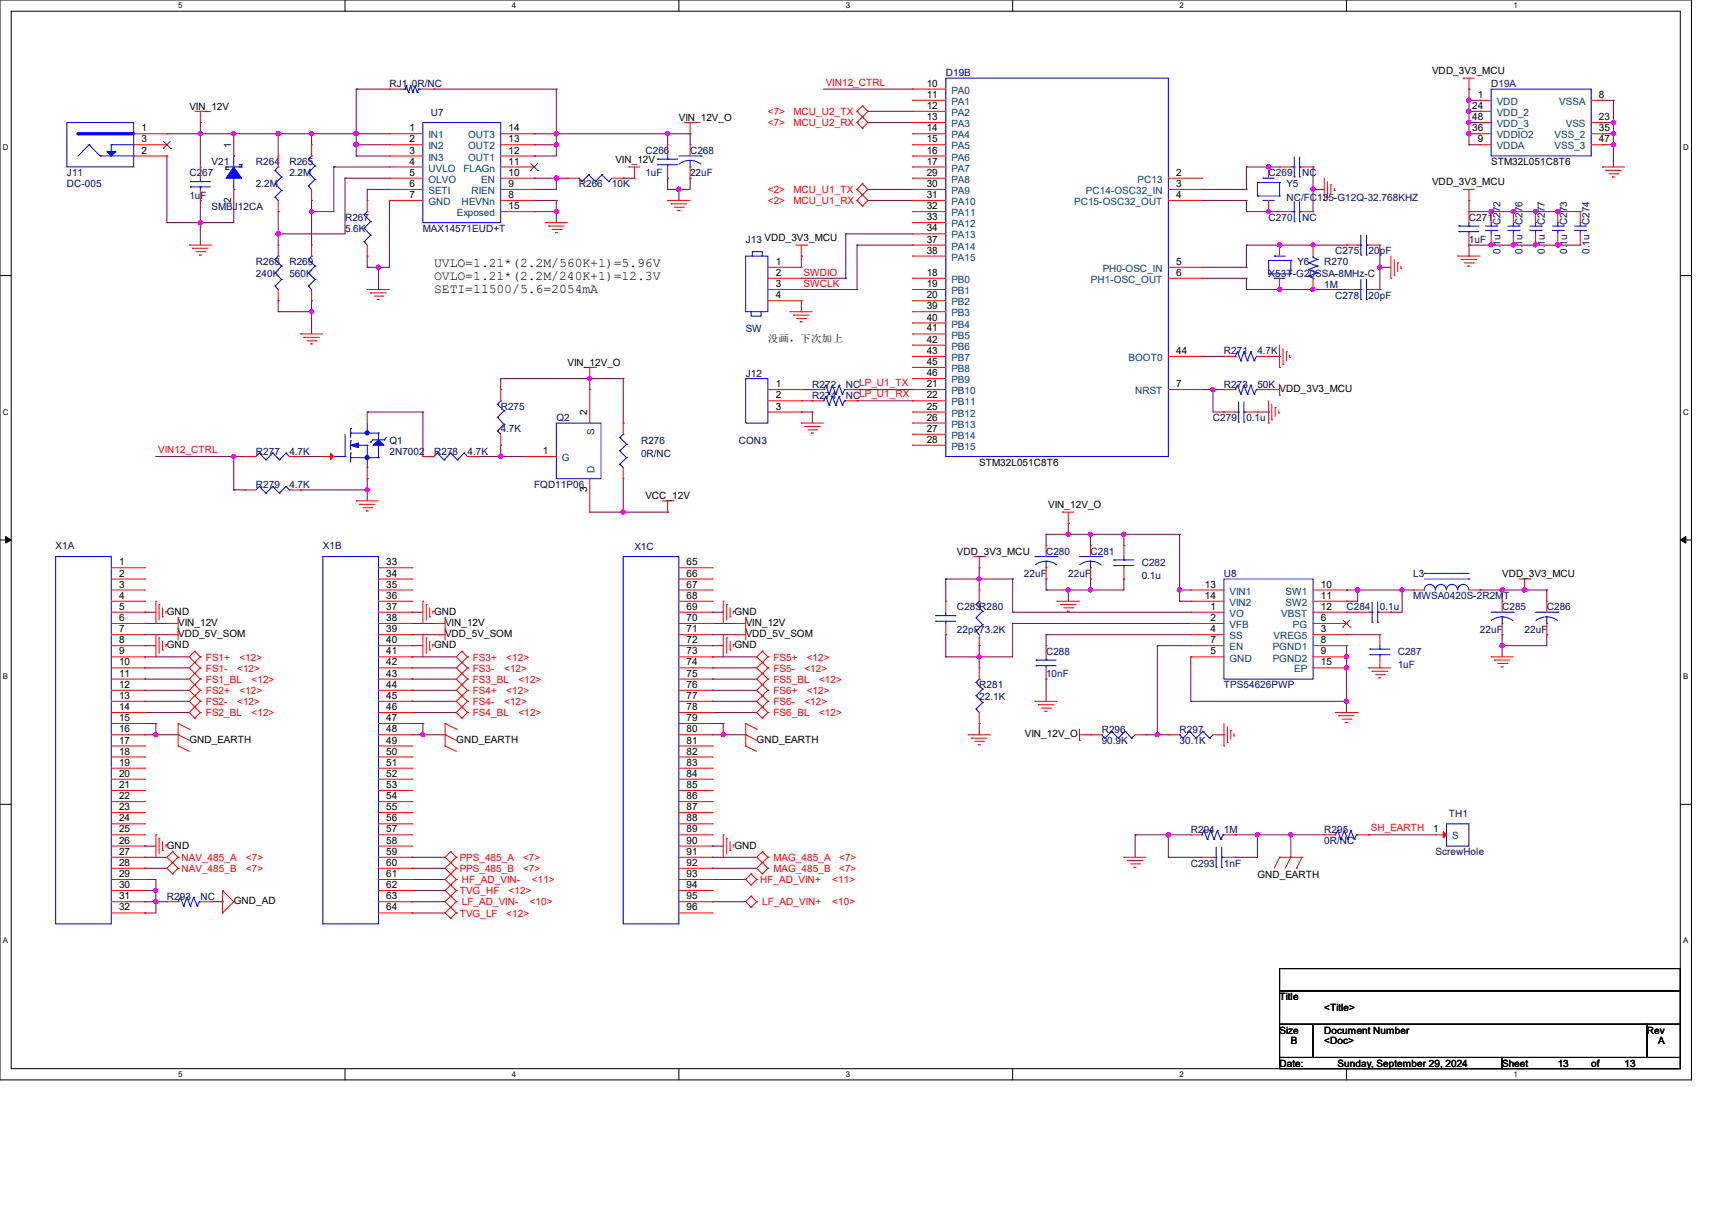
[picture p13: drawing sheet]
<svg xmlns="http://www.w3.org/2000/svg" width="297mm" height="210mm" viewBox="0 0 297 210" stroke-linecap="round" stroke-linejoin="round" font-family="sans-serif">
<defs><g id="words">
<g font-size="2.3">
<text x="75.3" y="46.3">UVLO=1.21*(2.2M/560K+1)=5.96V</text>
<text x="75.3" y="48.6">OVLO=1.21*(2.2M/240K+1)=12.3V</text>
<text x="75.3" y="50.8">SETI=11500/5.6=2054mA</text>
</g>
<g font-size="1.7" fill="#000080">
<text x="67.6" y="15.2">RJ1 0R/NC</text>
<text x="164.1" y="13.2">D19B</text>
<text x="258.7" y="15.2">D19A</text>
<text x="74.7" y="20.2">U7</text>
<text x="36.7" y="28.7">V21</text>
<text x="44.4" y="28.7">R264</text>
<text x="50.2" y="28.7">R265</text>
<text x="112" y="26.7">C266</text>
<text x="119.7" y="26.7">C268</text>
<text x="11.6" y="30.6">J11</text>
<text x="11.6" y="32.5">DC-005</text>
<text x="32.8" y="30.6">C267</text>
<text x="32.8" y="34.5">1uF</text>
<text x="44.4" y="32.5">2.2M</text>
<text x="50.2" y="30.6">2.2M</text>
<text x="100.4" y="32.5">R266</text>
<text x="106.2" y="32.5">10K</text>
<text x="112" y="30.6">1uF</text>
<text x="119.7" y="30.6">22uF</text>
<text x="220.1" y="30.6">C269</text>
<text x="223.2" y="32.5">Y5</text>
<text x="223.2" y="34.8">NC/FC135-G12Q-32.768KHZ</text>
<text x="225.9" y="30.6">NC</text>
<text x="36.7" y="36.4">SMBJ12CA</text>
<text x="59.9" y="38.3">R267</text>
<text x="59.9" y="40.2">5.6K</text>
<text x="73.4" y="40.2">MAX14571EUD+T</text>
<text x="220.1" y="38.3">C270</text>
<text x="225.9" y="38.3">NC</text>
<text x="254.8" y="38.3">C271</text>
<text x="260.3" y="39" transform="rotate(-90 260.3 39)">C272</text>
<text x="264.2" y="39" transform="rotate(-90 264.2 39)">C276</text>
<text x="268" y="39" transform="rotate(-90 268 39)">C277</text>
<text x="271.9" y="39" transform="rotate(-90 271.9 39)">C273</text>
<text x="275.8" y="39" transform="rotate(-90 275.8 39)">C274</text>
<text x="44.4" y="46">R268</text>
<text x="44.4" y="48">240K</text>
<text x="50.2" y="46">R269</text>
<text x="50.2" y="48">560K</text>
<text x="129.4" y="42.2">J13 VDD_3V3_MCU</text>
<text x="220.1" y="48">X53T-G20SSA-8MHz-C</text>
<text x="225.1" y="46">Y6</text>
<text x="229.7" y="46">R270</text>
<text x="231.6" y="44.1">C275</text>
<text x="237.4" y="44.1">20pF</text>
<text x="254.8" y="42.2">1uF</text>
<text x="260.3" y="44" transform="rotate(-90 260.3 44)">0.1u</text>
<text x="264.2" y="44" transform="rotate(-90 264.2 44)">0.1u</text>
<text x="268" y="44" transform="rotate(-90 268 44)">0.1u</text>
<text x="271.9" y="44" transform="rotate(-90 271.9 44)">0.1u</text>
<text x="275.8" y="44" transform="rotate(-90 275.8 44)">0.1u</text>
<text x="229.7" y="49.9">1M</text>
<text x="231.6" y="51.8">C278</text>
<text x="237.4" y="51.8">20pF</text>
<text x="129.4" y="57.6">SW</text>
<text x="129.4" y="65.3">J12</text>
<text x="212.3" y="61.5">R271</text>
<text x="218.1" y="61.5">4.7K</text>
<text x="86.9" y="71.1">R275</text>
<text x="140.9" y="67.3">R272</text>
<text x="140.9" y="69.2">R274</text>
<text x="146.7" y="67.3">NCLP_U1_TX</text>
<text x="146.7" y="69.2">NCLP_U1_RX</text>
<text x="212.3" y="67.3">R273</text>
<text x="218.1" y="67.3">50K</text>
<text x="67.6" y="76.9">Q1</text>
<text x="86.9" y="75">4.7K</text>
<text x="96.5" y="73.1">Q2</text>
<text x="111.2" y="76.9">R276</text>
<text x="128.2" y="76.9">CON3</text>
<text x="210.4" y="73.1">C279</text>
<text x="216.2" y="73.1">0.1u</text>
<text x="44.4" y="78.8">R277</text>
<text x="50.2" y="78.8">4.7K</text>
<text x="67.6" y="78.8">2N7002</text>
<text x="75.3" y="78.8">R278</text>
<text x="81.1" y="78.8">4.7K</text>
<text x="111.2" y="79.2">0R/NC</text>
<text x="44.4" y="84.6">R279</text>
<text x="50.2" y="84.6">4.7K</text>
<text x="92.7" y="84.6">FQD11P06</text>
<text x="9.7" y="95.2">X1A</text>
<text x="56" y="95.2">X1B</text>
<text x="110.1" y="95.5">X1C</text>
<text x="177.6" y="100.1">22uF</text>
<text x="181.5" y="96.2">C280</text>
<text x="185.3" y="100.1">22uF</text>
<text x="189.2" y="96.2">C281</text>
<text x="198.1" y="98.1">C282</text>
<text x="198.1" y="100.5">0.1u</text>
<text x="212.3" y="100.1">U8</text>
<text x="245.2" y="100.1">L3</text>
<text x="166" y="105.9">C283R280</text>
<text x="233.6" y="105.9">C284</text>
<text x="239.4" y="105.9">0.1u</text>
<text x="245.2" y="103.9">MWSA0420S-2R2MT</text>
<text x="260.6" y="105.9">C285</text>
<text x="268.3" y="105.9">C286</text>
<text x="166" y="109.7">22pF73.2K</text>
<text x="181.5" y="113.6">C288</text>
<text x="242.5" y="113.6">C287</text>
<text x="256.7" y="109.7">22uF</text>
<text x="264.5" y="109.7">22uF</text>
<text x="169.9" y="119.4">R281</text>
<text x="181.5" y="117.4">10nF</text>
<text x="212.3" y="119.4">TPS54626PWP</text>
<text x="242.5" y="115.9">1uF</text>
<text x="169.9" y="121.3">22.1K</text>
<text x="191.1" y="127.1">R296</text>
<text x="191.1" y="129">90.9K</text>
<text x="204.6" y="127.1">R297</text>
<text x="204.6" y="129">30.1K</text>
<text x="251.4" y="141.8">TH1</text>
<text x="206.6" y="144.5">R294</text>
<text x="212.3" y="144.5">1M</text>
<text x="229.7" y="144.5">R295</text>
<text x="229.7" y="146.4">0R/NC</text>
<text x="249" y="148.3">ScrewHole</text>
<text x="206.6" y="150.3">C293</text>
<text x="212.3" y="150.3">1nF</text>
<text x="29" y="156">R293</text>
<text x="34.8" y="156">NC</text>
</g>
<g font-size="1.7" fill="#f00">
<text x="143.3" y="14.9">VIN12_CTRL</text>
<text x="133.2" y="20">&lt;7&gt;</text>
<text x="133.2" y="21.9">&lt;7&gt;</text>
<text x="137.7" y="20">MCU_U2_TX</text>
<text x="137.7" y="21.9">MCU_U2_RX</text>
<text x="133.2" y="33.5">&lt;2&gt;</text>
<text x="133.2" y="35.4">&lt;2&gt;</text>
<text x="137.7" y="33.5">MCU_U1_TX</text>
<text x="137.7" y="35.4">MCU_U1_RX</text>
<text x="139.4" y="47.9">SWDIO</text>
<text x="139.4" y="49.8">SWCLK</text>
<text x="27.4" y="78.6">VIN12_CTRL</text>
<text x="35.7" y="114.6">FS1+</text>
<text x="35.7" y="116.5">FS1-</text>
<text x="35.7" y="118.4">FS1_BL</text>
<text x="41.1" y="116.5">&lt;12&gt;</text>
<text x="41.5" y="114.6">&lt;12&gt;</text>
<text x="43.7" y="118.4">&lt;12&gt;</text>
<text x="82" y="114.6">FS3+</text>
<text x="82" y="116.5">FS3-</text>
<text x="82" y="118.4">FS3_BL</text>
<text x="87.5" y="116.5">&lt;12&gt;</text>
<text x="87.8" y="114.6">&lt;12&gt;</text>
<text x="90" y="118.4">&lt;12&gt;</text>
<text x="134.2" y="114.6">FS5+</text>
<text x="134.2" y="116.5">FS5-</text>
<text x="134.2" y="118.4">FS5_BL</text>
<text x="139.6" y="116.5">&lt;12&gt;</text>
<text x="140" y="114.6">&lt;12&gt;</text>
<text x="142.1" y="118.4">&lt;12&gt;</text>
<text x="35.7" y="120.4">FS2+</text>
<text x="35.7" y="122.3">FS2-</text>
<text x="35.7" y="124.2">FS2_BL</text>
<text x="41.1" y="122.3">&lt;12&gt;</text>
<text x="41.5" y="120.4">&lt;12&gt;</text>
<text x="43.7" y="124.2">&lt;12&gt;</text>
<text x="82" y="120.4">FS4+</text>
<text x="82" y="122.3">FS4-</text>
<text x="82" y="124.2">FS4_BL</text>
<text x="87.5" y="122.3">&lt;12&gt;</text>
<text x="87.8" y="120.4">&lt;12&gt;</text>
<text x="90" y="124.2">&lt;12&gt;</text>
<text x="134.2" y="120.4">FS6+</text>
<text x="134.2" y="122.3">FS6-</text>
<text x="134.2" y="124.2">FS6_BL</text>
<text x="139.6" y="122.3">&lt;12&gt;</text>
<text x="140" y="120.4">&lt;12&gt;</text>
<text x="142.1" y="124.2">&lt;12&gt;</text>
<text x="31.5" y="149.3">NAV_485_A</text>
<text x="42.7" y="149.3">&lt;7&gt;</text>
<text x="79.8" y="149.3">PPS_485_A</text>
<text x="90.8" y="149.3">&lt;7&gt;</text>
<text x="134.2" y="149.3">MAG_485_A</text>
<text x="145.6" y="149.3">&lt;7&gt;</text>
<text x="237.8" y="144.2">SH_EARTH</text>
<text x="31.5" y="151.2">NAV_485_B</text>
<text x="42.7" y="151.2">&lt;7&gt;</text>
<text x="79.8" y="155.1">TVG_HF</text>
<text x="79.8" y="151.2">PPS_485_B</text>
<text x="80.1" y="153.2">HF_AD_VIN-</text>
<text x="88.2" y="155.1">&lt;12&gt;</text>
<text x="90.8" y="151.2">&lt;7&gt;</text>
<text x="92.3" y="153.2">&lt;11&gt;</text>
<text x="131.9" y="153.2">HF_AD_VIN+</text>
<text x="134.2" y="151.2">MAG_485_B</text>
<text x="144.4" y="153.2">&lt;11&gt;</text>
<text x="145.6" y="151.2">&lt;7&gt;</text>
<text x="79.8" y="159">TVG_LF</text>
<text x="80.1" y="157">LF_AD_VIN-</text>
<text x="87.8" y="159">&lt;12&gt;</text>
<text x="91.9" y="157">&lt;10&gt;</text>
<text x="132.2" y="157">LF_AD_VIN+</text>
<text x="144.4" y="157">&lt;10&gt;</text>
</g>
<g font-size="1.7">
<text x="160.8" y="15">10</text>
<text x="160.8" y="17">11</text>
<text x="248.4" y="12.8">VDD_3V3_MCU</text>
<text x="256.4" y="17">1</text>
<text x="277.4" y="17">8</text>
<text x="24.6" y="22.8">1</text>
<text x="32.8" y="19">VIN_12V</text>
<text x="71" y="22.8">1</text>
<text x="88.2" y="22.8">14</text>
<text x="117.8" y="20.9">VIN_12V_O</text>
<text x="160.8" y="18.9">12</text>
<text x="160.8" y="20.8">13</text>
<text x="160.8" y="22.8">14</text>
<text x="255.4" y="18.9">24</text>
<text x="255.4" y="22.8">36</text>
<text x="255.4" y="20.8">48</text>
<text x="277.4" y="20.8">23</text>
<text x="277.4" y="22.8">35</text>
<text x="24.6" y="26.6">2</text>
<text x="24.6" y="24.7">3</text>
<text x="40.1" y="25.7" transform="rotate(-90 40.1 25.7)">1</text>
<text x="71" y="24.7">2</text>
<text x="71" y="26.6">3</text>
<text x="71" y="28.5">4</text>
<text x="88.2" y="24.7">13</text>
<text x="88.2" y="26.6">12</text>
<text x="88.2" y="28.5">11</text>
<text x="106.8" y="28.3">VIN_12V</text>
<text x="160.8" y="24.7">15</text>
<text x="160.8" y="26.6">16</text>
<text x="160.8" y="28.5">17</text>
<text x="256.4" y="24.7">9</text>
<text x="258.7" y="28.7">STM32L051C8T6</text>
<text x="277.4" y="24.7">47</text>
<text x="40.1" y="35.2" transform="rotate(-90 40.1 35.2)">2</text>
<text x="71" y="30.5">5</text>
<text x="71" y="32.4">6</text>
<text x="71" y="34.3">7</text>
<text x="88.2" y="30.5">10</text>
<text x="88.2" y="32.4">9</text>
<text x="88.2" y="34.3">8</text>
<text x="160.8" y="30.5">29</text>
<text x="160.8" y="32.4">30</text>
<text x="160.8" y="34.3">31</text>
<text x="204" y="30.5">2</text>
<text x="204" y="32.4">3</text>
<text x="204" y="34.3">4</text>
<text x="248.4" y="32.1">VDD_3V3_MCU</text>
<text x="88.2" y="36.3">15</text>
<text x="160.8" y="36.3">32</text>
<text x="160.8" y="38.2">33</text>
<text x="160.8" y="40.1">34</text>
<text x="134.6" y="45.9">1</text>
<text x="134.6" y="47.8">2</text>
<text x="160.8" y="42.1">37</text>
<text x="160.8" y="44">38</text>
<text x="160.8" y="47.8">18</text>
<text x="204" y="45.9">5</text>
<text x="204" y="47.8">6</text>
<text x="134.6" y="49.8">3</text>
<text x="134.6" y="51.7">4</text>
<text x="160.8" y="49.8">19</text>
<text x="160.8" y="51.7">20</text>
<text x="160.8" y="53.6">39</text>
<text x="133.2" y="59.3">没画，下次加上</text>
<text x="160.8" y="55.6">40</text>
<text x="160.8" y="57.5">41</text>
<text x="160.8" y="59.4">42</text>
<text x="98.5" y="63.4">VIN_12V_O</text>
<text x="160.8" y="61.4">43</text>
<text x="160.8" y="63.3">45</text>
<text x="160.8" y="65.2">46</text>
<text x="204" y="61.4">44</text>
<text x="134.6" y="67.1">1</text>
<text x="134.6" y="69.1">2</text>
<text x="134.6" y="71">3</text>
<text x="160.8" y="67.1">21</text>
<text x="160.8" y="69.1">22</text>
<text x="160.8" y="71">25</text>
<text x="204" y="67.1">7</text>
<text x="222" y="68">VDD_3V3_MCU</text>
<text x="101.9" y="72" transform="rotate(-90 101.9 72)">2</text>
<text x="160.8" y="72.9">26</text>
<text x="160.8" y="74.9">27</text>
<text x="160.8" y="76.8">28</text>
<text x="94.2" y="78.7">1</text>
<text x="169.9" y="80.8">STM32L051C8T6</text>
<text x="101.9" y="85.3" transform="rotate(-90 101.9 85.3)">3</text>
<text x="112" y="86.6">VCC_12V</text>
<text x="181.9" y="88.1">VIN_12V_O</text>
<text x="20.7" y="98">1</text>
<text x="20.7" y="100">2</text>
<text x="20.7" y="101.9">3</text>
<text x="67" y="98">33</text>
<text x="67" y="100">34</text>
<text x="67" y="101.9">35</text>
<text x="119.1" y="98">65</text>
<text x="119.1" y="100">66</text>
<text x="119.1" y="101.9">67</text>
<text x="166" y="96.2">VDD_3V3_MCU</text>
<text x="209" y="101.9">13</text>
<text x="229.1" y="101.9">10</text>
<text x="260.6" y="100.1">VDD_3V3_MCU</text>
<text x="20.7" y="103.8">4</text>
<text x="20.7" y="105.7">5</text>
<text x="20.7" y="107.7">6</text>
<text x="29" y="106.6">GND</text>
<text x="67" y="103.8">36</text>
<text x="67" y="105.7">37</text>
<text x="67" y="107.7">38</text>
<text x="75.3" y="106.6">GND</text>
<text x="119.1" y="103.8">68</text>
<text x="119.1" y="105.7">69</text>
<text x="119.1" y="107.7">70</text>
<text x="127.4" y="106.6">GND</text>
<text x="209" y="103.8">14</text>
<text x="210" y="105.7">1</text>
<text x="210" y="107.7">2</text>
<text x="229.1" y="103.8">11</text>
<text x="229.1" y="105.7">12</text>
<text x="229.1" y="107.7">6</text>
<text x="20.7" y="109.6">7</text>
<text x="20.7" y="111.5">8</text>
<text x="20.7" y="113.5">9</text>
<text x="29" y="112.4">GND</text>
<text x="30.9" y="108.6">VIN_12V</text>
<text x="30.9" y="110.5">VDD_5V_SOM</text>
<text x="67" y="109.6">39</text>
<text x="67" y="111.5">40</text>
<text x="67" y="113.5">41</text>
<text x="75.3" y="112.4">GND</text>
<text x="77.2" y="108.6">VIN_12V</text>
<text x="77.2" y="110.5">VDD_5V_SOM</text>
<text x="119.1" y="109.6">71</text>
<text x="119.1" y="111.5">72</text>
<text x="119.1" y="113.5">73</text>
<text x="127.4" y="112.4">GND</text>
<text x="129.4" y="108.6">VIN_12V</text>
<text x="129.4" y="110.5">VDD_5V_SOM</text>
<text x="210" y="109.6">4</text>
<text x="210" y="111.5">7</text>
<text x="210" y="113.5">5</text>
<text x="229.1" y="109.6">3</text>
<text x="229.1" y="111.5">8</text>
<text x="229.1" y="113.5">9</text>
<text x="20.7" y="115.4">10</text>
<text x="20.7" y="117.3">11</text>
<text x="20.7" y="119.3">12</text>
<text x="67" y="115.4">42</text>
<text x="67" y="117.3">43</text>
<text x="67" y="119.3">44</text>
<text x="119.1" y="115.4">74</text>
<text x="119.1" y="117.3">75</text>
<text x="119.1" y="119.3">76</text>
<text x="229.1" y="115.4">15</text>
<text x="20.7" y="121.2">13</text>
<text x="20.7" y="123.1">14</text>
<text x="20.7" y="125">15</text>
<text x="67" y="121.2">45</text>
<text x="67" y="123.1">46</text>
<text x="67" y="125">47</text>
<text x="119.1" y="121.2">77</text>
<text x="119.1" y="123.1">78</text>
<text x="119.1" y="125">79</text>
<text x="20.7" y="127">16</text>
<text x="20.7" y="128.9">17</text>
<text x="20.7" y="130.8">18</text>
<text x="32.8" y="128.8">GND_EARTH</text>
<text x="67" y="127">48</text>
<text x="67" y="128.9">49</text>
<text x="67" y="130.8">50</text>
<text x="79.2" y="128.8">GND_EARTH</text>
<text x="119.1" y="127">80</text>
<text x="119.1" y="128.9">81</text>
<text x="119.1" y="130.8">82</text>
<text x="131.3" y="128.8">GND_EARTH</text>
<text x="177.8" y="127.9">VIN_12V_O</text>
<text x="20.7" y="132.8">19</text>
<text x="20.7" y="134.7">20</text>
<text x="20.7" y="136.6">21</text>
<text x="67" y="132.8">51</text>
<text x="67" y="134.7">52</text>
<text x="67" y="136.6">53</text>
<text x="119.1" y="132.8">83</text>
<text x="119.1" y="134.7">84</text>
<text x="119.1" y="136.6">85</text>
<text x="20.7" y="138.6">22</text>
<text x="20.7" y="140.5">23</text>
<text x="20.7" y="142.4">24</text>
<text x="67" y="138.6">54</text>
<text x="67" y="140.5">55</text>
<text x="67" y="142.4">56</text>
<text x="119.1" y="138.6">86</text>
<text x="119.1" y="140.5">87</text>
<text x="119.1" y="142.4">88</text>
<text x="20.7" y="144.4">25</text>
<text x="20.7" y="146.3">26</text>
<text x="20.7" y="148.2">27</text>
<text x="29" y="147.2">GND</text>
<text x="67" y="144.4">57</text>
<text x="67" y="146.3">58</text>
<text x="67" y="148.2">59</text>
<text x="119.1" y="144.4">89</text>
<text x="119.1" y="146.3">90</text>
<text x="119.1" y="148.2">91</text>
<text x="127.4" y="147.2">GND</text>
<text x="248.6" y="144.4">1</text>
<text x="20.7" y="150.2">28</text>
<text x="20.7" y="152.1">29</text>
<text x="20.7" y="154">30</text>
<text x="20.7" y="156">31</text>
<text x="67" y="150.2">60</text>
<text x="67" y="152.1">61</text>
<text x="67" y="154">62</text>
<text x="67" y="156">63</text>
<text x="119.1" y="150.2">92</text>
<text x="119.1" y="152.1">93</text>
<text x="119.1" y="154">94</text>
<text x="119.1" y="156">95</text>
<text x="218.1" y="152.2">GND_EARTH</text>
<text x="20.7" y="157.9">32</text>
<text x="40.6" y="156.8">GND_AD</text>
<text x="67" y="157.9">64</text>
<text x="119.1" y="157.9">96</text>
<text x="222" y="173.4">Title</text>
<text x="222" y="179.2">Size</text>
<text x="229.7" y="175.3">&lt;Title&gt;</text>
<text x="229.7" y="179.2">Document Number</text>
<text x="285.7" y="179.2">Rev</text>
<text x="222" y="185">Date:</text>
<text x="223.9" y="181.1">B</text>
<text x="229.7" y="181.1">&lt;Doc&gt;</text>
<text x="232.1" y="185">Sunday, September 29, 2024</text>
<text x="260.6" y="185">Sheet</text>
<text x="270.2" y="185">13</text>
<text x="276" y="185">of</text>
<text x="281.8" y="185">13</text>
<text x="287.7" y="181.1">A</text>
</g>
<g font-size="1.7" fill="#004080">
<text x="165.1" y="16.3">PA0</text>
<text x="165.1" y="18.2">PA1</text>
<text x="165.1" y="20.1">PA2</text>
<text x="165.1" y="22.1">PA3</text>
<text x="259.7" y="18.2">VDD</text>
<text x="259.7" y="20.1">VDD_2</text>
<text x="259.7" y="22.1">VDD_3</text>
<text x="270.5" y="18.2">VSSA</text>
<text x="271.6" y="22.1">VSS</text>
<text x="74.3" y="24">IN1</text>
<text x="74.3" y="25.9">IN2</text>
<text x="74.3" y="27.9">IN3</text>
<text x="74.3" y="29.8">UVLO</text>
<text x="80.4" y="29.8">FLAGn</text>
<text x="81.2" y="24">OUT3</text>
<text x="81.2" y="25.9">OUT2</text>
<text x="81.2" y="27.9">OUT1</text>
<text x="165.1" y="24">PA4</text>
<text x="165.1" y="25.9">PA5</text>
<text x="165.1" y="27.9">PA6</text>
<text x="165.1" y="29.8">PA7</text>
<text x="259.7" y="25.9">VDDA</text>
<text x="259.7" y="24">VDDIO2</text>
<text x="269.7" y="24">VSS_2</text>
<text x="269.7" y="25.9">VSS_3</text>
<text x="74.3" y="31.7">OLVO</text>
<text x="74.3" y="33.7">SETI</text>
<text x="74.3" y="35.6">GND</text>
<text x="80.1" y="35.6">HEVNn</text>
<text x="81.8" y="33.7">RIEN</text>
<text x="83.5" y="31.7">EN</text>
<text x="165.1" y="31.7">PA8</text>
<text x="165.1" y="33.7">PA9</text>
<text x="165.1" y="35.6">PA10</text>
<text x="186.3" y="35.6">PC15-OSC32_OUT</text>
<text x="188.4" y="33.7">PC14-OSC32_IN</text>
<text x="197.4" y="31.7">PC13</text>
<text x="79.2" y="37.5">Exposed</text>
<text x="165.1" y="37.5">PA11</text>
<text x="165.1" y="39.4">PA12</text>
<text x="165.1" y="41.4">PA13</text>
<text x="165.1" y="43.3">PA14</text>
<text x="165.1" y="45.2">PA15</text>
<text x="191.3" y="47.2">PH0-OSC_IN</text>
<text x="165.1" y="51">PB1</text>
<text x="165.1" y="53">PB2</text>
<text x="165.1" y="49.1">PB0</text>
<text x="189.3" y="49.1">PH1-OSC_OUT</text>
<text x="165.1" y="54.9">PB3</text>
<text x="165.1" y="56.8">PB4</text>
<text x="165.1" y="58.7">PB5</text>
<text x="165.1" y="60.7">PB6</text>
<text x="165.1" y="62.6">PB7</text>
<text x="165.1" y="64.5">PB8</text>
<text x="195.8" y="62.6">BOOT0</text>
<text x="165.1" y="68.4">PB10</text>
<text x="165.1" y="70.3">PB11</text>
<text x="165.1" y="66.5">PB9</text>
<text x="196.9" y="68.4">NRST</text>
<text x="103.1" y="75.5" transform="rotate(-90 103.1 75.5)">S</text>
<text x="165.1" y="72.3">PB12</text>
<text x="165.1" y="74.2">PB13</text>
<text x="165.1" y="76.1">PB14</text>
<text x="97.5" y="80">G</text>
<text x="103.1" y="82" transform="rotate(-90 103.1 82)">D</text>
<text x="165.1" y="78">PB15</text>
<text x="213.3" y="103.1">VIN1</text>
<text x="213.3" y="105.1">VIN2</text>
<text x="213.3" y="107">VO</text>
<text x="222.3" y="107">VBST</text>
<text x="223" y="103.1">SW1</text>
<text x="223" y="105.1">SW2</text>
<text x="213.3" y="108.9">VFB</text>
<text x="213.3" y="110.9">SS</text>
<text x="213.3" y="112.8">EN</text>
<text x="220.8" y="112.8">PGND1</text>
<text x="220.9" y="110.9">VREG5</text>
<text x="224.3" y="108.9">PG</text>
<text x="213.3" y="114.7">GND</text>
<text x="220.8" y="114.7">PGND2</text>
<text x="224.5" y="116.6">EP</text>
<text x="251.9" y="145.6">S</text>
</g>
<g font-size="1.4">
<text x="30.9" y="1.4">5</text>
<text x="88.8" y="1.4">4</text>
<text x="146.7" y="1.4">3</text>
<text x="204.6" y="1.4">2</text>
<text x="262.6" y="1.4">1</text>
<text x=".5" y="26.1">D</text>
<text x="292" y="26.1">D</text>
<text x=".5" y="71.9">C</text>
<text x="292" y="71.9">C</text>
<text x=".5" y="117.8">B</text>
<text x="292" y="117.8">B</text>
<text x=".5" y="163.6">A</text>
<text x="292" y="163.6">A</text>
<text x="30.9" y="186.8">5</text>
<text x="88.8" y="186.8">4</text>
<text x="146.7" y="186.8">3</text>
<text x="204.6" y="186.8">2</text>
<text x="262.6" y="186.8">1</text>
</g>
</g></defs>
<path d="M0 0h293.5v187.3h-293.5zM1.9 1.9h289.6v183.4h-289.6z" fill="none" stroke="#000" stroke-width=".17"/>
<g fill="#fff">
<path d="M30.9 .2h.8v1.5h-.8z"/>
<path d="M30.9 185.5h.8v1.6h-.8z"/>
</g>
<path d="M59.9 0v1.9M59.9 185.3v2" fill="none" stroke="#000" stroke-width=".17"/>
<g fill="#fff">
<path d="M88.8 .2h.8v1.5h-.8z"/>
<path d="M88.8 185.5h.8v1.6h-.8z"/>
</g>
<path d="M117.8 0v1.9M117.8 185.3v2" fill="none" stroke="#000" stroke-width=".17"/>
<g fill="#fff">
<path d="M146.7 .2h.8v1.5h-.8z"/>
<path d="M146.7 185.5h.8v1.6h-.8z"/>
</g>
<path d="M175.7 0v1.9M175.7 185.3v2" fill="none" stroke="#000" stroke-width=".17"/>
<g fill="#fff">
<path d="M204.6 .2h.8v1.5h-.8z"/>
<path d="M204.6 185.5h.8v1.6h-.8z"/>
</g>
<path d="M233.6 0v1.9M233.6 185.3v2" fill="none" stroke="#000" stroke-width=".17"/>
<g fill="#fff">
<path d="M262.6 .2h.7v1.5h-.7z"/>
<path d="M262.6 185.5h.7v1.6h-.7z"/>
<path d="M.5 24.8h1v1.6h-1z"/>
<path d="M292 24.8h1v1.6h-1z"/>
<path d="M.5 70.7h1v1.5h-1z"/>
<path d="M292 70.7h1v1.5h-1z"/>
</g>
<path d="M0 47.8h1.9M291.5 47.8h2" fill="none" stroke="#000" stroke-width=".17"/>
<g fill="#fff">
<path d="M.5 116.5h.9v1.6h-.9z"/>
<path d="M292 116.5h.9v1.6h-.9z"/>
</g>
<path d="M0 93.6h1.9M291.5 93.6h2" fill="none" stroke="#000" stroke-width=".17"/>
<path d="M1 93l.9 .6-.9 .6zM291.5 93.6l1-.6v1.2z" fill="#000" stroke="#000" stroke-width=".17"/>
<g fill="#fff">
<path d="M.5 162.4h.9v1.5h-.9z"/>
<path d="M292 162.4h.9v1.5h-.9z"/>
</g>
<path d="M0 139.5h1.9M291.5 139.5h2M222 168h69.5v3.8h-69.5zM222 171.8h69.5v5.8h-69.5zM222 177.6h5.8v5.8h-5.8zM227.8 177.6h57.9v5.8h-57.9zM285.7 177.6h5.8v5.8h-5.8zM222 183.4h38.6v1.9h-38.6zM260.6 183.4h30.9v1.9h-30.9z" fill="none" stroke="#000" stroke-width=".17"/>
<g fill="none" stroke="#800040" stroke-width=".17">
<path d="M61.8 15.5h.1M61.8 15.5v11.6M61.8 15.5h5.8M75.3 15.5h.1M75.3 15.5h21.2M96.5 15.5h.1M96.5 15.5v11.6h-3.8M142.9 15.5h15.4M150.6 19.3h.1M150.6 19.3h7.7M158.3 15.5h.1M254.8 17.4h.1"/>
<path d="M254.8 19.3h.1M254.8 15.5h.1M254.8 19.3h2M254.8 15.5v9.6M254.8 17.4h2M278 17.4h.1M278 17.4h1.9M279.9 17.4h.1M279.9 17.4v11.6M29 23.2h.1M29 27.1h.1M29 38.6h.1"/>
<path d="M29 23.2h38.6M29 27.1v11.5M34.8 21.3h.1M34.8 23.2h.1M34.8 34.8h.1M34.8 38.6h.1M34.8 21.3v7.7M34.8 34.8v7.7M40.6 23.2h.1M40.6 32.9h.1M40.6 23.2v3.9M40.6 32.9v5.7h-11.6"/>
<path d="M48.3 36.7h.1M48.3 23.2h.1M48.3 23.2v3.9M48.3 36.7v5.8M54.1 34.8h.1M54.1 23.2h.1M54.1 36.7h.1M54.1 23.2v1.9M54.1 34.8v7.7M57.9 29h.1M57.9 29v7.7h-3.8M57.9 29h9.7"/>
<path d="M59.9 30.9h.1M59.9 30.9v9.7h-11.6M59.9 30.9h7.7M61.8 23.2h.1M61.8 25.1h.1M61.8 27.1h.1M61.8 25.1h5.8M61.8 27.1h5.8M63.7 32.9h.1M63.7 32.9v1.9M63.7 32.9h3.9M67.6 34.8h.1"/>
<path d="M67.6 34.8v11.6h-3.9M92.7 34.8h.1M92.7 30.9h.1M92.7 23.2h.1M92.7 25.1h.1M92.7 27.1h.1M92.7 36.7h.1M92.7 32.9h.1M92.7 23.2h27M92.7 25.1h3.8M92.7 36.7h3.8M92.7 30.9h5.8"/>
<path d="M92.7 34.8h3.8M96.5 34.8h.1M96.5 23.2h.1M96.5 25.1h.1M96.5 36.7h.1M96.5 30.9h.1M96.5 30.9v2h-3.8M96.5 34.8v3.8M108.1 30.9h.1M108.1 30.9h2M115.8 30.9h.1M115.8 23.2h.1"/>
<path d="M115.8 32.9h.1M115.8 23.2v1.9M115.8 30.9v2M117.8 32.9h.1M117.8 32.9v1.9M119.7 30.9h.1M119.7 23.2h.1M119.7 30.9v2h-3.9M119.7 23.2v1.9M150.6 32.9h.1M150.6 34.8h.1M150.6 21.3h.1"/>
<path d="M150.6 34.8h7.7M150.6 32.9h7.7M150.6 21.3h7.7M208.5 34.8h7.7M208.5 32.9h7.7M216.2 34.8h.1M216.2 36.7h.1M216.2 32.9h.1M216.2 29h.1M216.2 36.7h5.8M216.2 29h5.8M216.2 29v3.9"/>
<path d="M216.2 34.8v1.9M220.1 29h.1M220.1 36.7h.1M227.8 29h.1M227.8 32.9h.1M227.8 32.9h1.9M227.8 29v7.7M254.8 21.3h.1M254.8 23.2h.1M254.8 25.1h.1M254.8 36.7h.1M254.8 23.2h2"/>
<path d="M254.8 25.1h2M254.8 36.7h19.4M254.8 21.3h2M254.8 34.8v1.9M258.7 36.7h.1M262.6 36.7h.1M266.4 36.7h.1M270.3 36.7h.1M278 21.3h.1M278 23.2h.1M278 25.1h.1M278 23.2h1.9"/>
<path d="M278 25.1h1.9M278 21.3h1.9M279.9 21.3h.1M279.9 23.2h.1M279.9 25.1h.1M48.3 52.2h.1M48.3 54.1h.1M48.3 40.6h.1M48.3 52.2v1.9M48.3 54.1h5.8M54.1 52.2h.1M54.1 54.1h.1"/>
<path d="M54.1 52.2v5.7M63.7 44.4h.1M63.7 46.4h.1M63.7 44.4v2M65.7 46.4h.1M65.7 46.4v3.8M139 44.4h.1M139 54.1h.1M139 48.3h.1M139 48.3h7.7M139 50.2h9.7M139 44.4v2"/>
<path d="M139 52.2v1.9M146.7 40.6h.1M146.7 48.3h.1M146.7 40.6h11.6M146.7 40.6v7.7M148.7 50.2h.1M148.7 42.5h.1M148.7 42.5h9.6M148.7 42.5v7.7M158.3 42.5h.1M208.5 46.4h7.7M208.5 48.3h7.7"/>
<path d="M216.2 46.4h.1M216.2 42.5h.1M216.2 48.3h.1M216.2 50.2h.1M216.2 42.5v3.9M216.2 48.3v1.9M216.2 42.5h17.4M216.2 50.2h17.4M222 42.5h.1M222 50.2h.1M227.8 42.5h.1M227.8 50.2h.1"/>
<path d="M233.6 42.5h.1M233.6 50.2h.1M239.4 46.4h.1M239.4 50.2h.1M239.4 46.4h1.9M239.4 42.5v7.7M254.8 42.5h.1M254.8 44.4h.1M254.8 42.5h19.4M254.8 42.5v1.9M258.7 42.5h.1M262.6 42.5h.1"/>
<path d="M266.4 42.5h.1M270.3 42.5h.1M27.1 79.2h.1M27.1 79.2h15.4M40.6 79.2h.1M40.6 79.2v5.8M52.2 79.2h.1M52.2 79.2h3.8M63.7 71.5h.1M63.7 71.5h9.7M73.4 71.5h.1M73.4 71.5v7.7"/>
<path d="M83 79.2h.1M83 79.2h7.8M86.9 79.2h.1M86.9 77.2h.1M86.9 65.7h.1M86.9 65.7v1.9M86.9 77.2v2M86.9 65.7h21.2M102.3 65.7h.1M102.3 65.7v1.9M108.1 65.7h.1M108.1 73.4h.1"/>
<path d="M108.1 65.7v7.7M139 71.5h.1M139 71.5h1.9M139 67.6h1.9M139 69.5h1.9M140.9 71.5h.1M140.9 67.6h.1M140.9 69.5h.1M140.9 71.5v1.9M148.7 67.6h.1M148.7 69.5h.1M148.7 67.6h9.6"/>
<path d="M148.7 69.5h9.6M208.5 61.8h.1M208.5 61.8h3.8M208.5 67.6h3.8M210.4 67.6h.1M210.4 67.6v3.9h1.9M212.3 71.5h.1M212.3 67.6h.1M218.1 71.5h2M220.1 71.5h.1M220.1 61.8h1.9M222 61.8h.1"/>
<path d="M40.6 85h.1M40.6 85h1.9M52.2 85h.1M52.2 85h11.5M63.7 83h.1M63.7 85h.1M63.7 83v3.9M102.3 88.8h13.5M108.1 88.8h.1M108.1 83v5.8M115.8 88.8h.1M169.9 98.5h.1"/>
<path d="M169.9 98.5v3.8M181.5 92.7h.1M181.5 92.7h23.1M181.5 92.7v1.9M185.3 92.7h.1M185.3 90.8h.1M185.3 90.8v1.9M189.2 92.7h.1M189.2 92.7v1.9M195 92.7h.1M195 92.7v1.9M204.6 92.7h.1"/>
<path d="M204.6 92.7v11.6M25.1 108.1h.1M25.1 106.2h.1M25.1 110.1h.1M25.1 112h.1M25.1 113.9h.1M25.1 115.8h.1M25.1 117.8h.1M25.1 119.7h.1M25.1 108.1h3.9M25.1 106.2h2M25.1 110.1h3.9"/>
<path d="M25.1 112h2M25.1 113.9h7.8M25.1 115.8h7.8M25.1 117.8h7.8M25.1 119.7h7.8M71.5 108.1h.1M71.5 106.2h.1M71.5 110.1h.1M71.5 112h.1M71.5 113.9h.1M71.5 115.8h.1M71.5 117.8h.1"/>
<path d="M71.5 119.7h.1M71.5 108.1h3.8M71.5 106.2h1.9M71.5 110.1h3.8M71.5 112h1.9M71.5 113.9h7.7M71.5 115.8h7.7M71.5 117.8h7.7M71.5 119.7h7.7M123.6 108.1h.1M123.6 106.2h.1M123.6 112h.1"/>
<path d="M123.6 110.1h.1M123.6 113.9h.1M123.6 115.8h.1M123.6 117.8h.1M123.6 119.7h.1M123.6 108.1h3.8M123.6 106.2h1.9M123.6 110.1h3.8M123.6 112h1.9M123.6 113.9h7.7M123.6 115.8h7.7M123.6 117.8h7.7"/>
<path d="M123.6 119.7h7.7M164.1 100.4h.1M164.1 110.1h.1M164.1 113.9h.1M164.1 100.4h11.6M164.1 100.4v3.9M164.1 110.1v3.8M169.9 112h.1M169.9 113.9h.1M169.9 100.4h.1M169.9 112v3.8M175.7 108.1h.1"/>
<path d="M175.7 100.4h.1M175.7 106.2h.1M175.7 108.1h30.9M175.7 106.2h30.9M175.7 108.1v5.8h-11.6M175.7 100.4v5.8M181.5 100.4h.1M181.5 102.3h.1M181.5 110.1h.1M181.5 117.8h.1M181.5 110.1h25.1M181.5 100.4v1.9"/>
<path d="M181.5 110.1v1.9M181.5 117.8v3.8M185.3 102.3h.1M185.3 102.3v2M189.2 102.3h.1M189.2 100.4h.1M189.2 100.4v1.9M195 100.4h.1M195 100.4v1.9h-13.5M200.8 112h.1M200.8 112h5.8M200.8 112v15.4"/>
<path d="M204.6 102.3h.1M204.6 104.3h.1M204.6 102.3h2M204.6 104.3h2M206.6 113.9h.1M206.6 113.9v7.7M233.6 102.3h.1M233.6 104.3h.1M233.6 106.2h.1M233.6 110.1h.1M233.6 115.8h.1M233.6 112h.1"/>
<path d="M233.6 113.9h.1M233.6 106.2h1.9M233.6 110.1h5.8M233.6 102.3h11.6M233.6 112v11.6M235.5 102.3h.1M235.5 102.3v2h-1.9M241.3 106.2h.1M243.2 102.3h.1M243.2 102.3v3.9h-1.9M256.8 102.3h.1M256.8 102.3h11.6"/>
<path d="M260.6 102.3h.1M260.6 110.1h.1M260.6 112h.1M260.6 102.3v2M260.6 110.1v3.8M264.5 102.3h.1M268.4 102.3h.1M268.4 110.1h.1M268.4 110.1v1.9h-7.8M268.4 102.3v2M25.1 121.6h.1M25.1 123.6h.1"/>
<path d="M25.1 125.5h.1M25.1 127.4h.1M25.1 121.6h7.8M25.1 123.6h7.8M25.1 125.5h2M25.1 127.4h5.8M27.1 127.4h.1M27.1 125.5h.1M27.1 125.5v1.9M71.5 121.6h.1M71.5 123.6h.1M71.5 127.4h.1"/>
<path d="M71.5 125.5h.1M71.5 121.6h7.7M71.5 123.6h7.7M71.5 125.5h1.9M71.5 127.4h5.7M73.4 127.4h.1M73.4 125.5h.1M73.4 125.5v1.9M123.6 121.6h.1M123.6 123.6h.1M123.6 127.4h.1M123.6 125.5h.1"/>
<path d="M123.6 121.6h7.7M123.6 123.6h7.7M123.6 125.5h1.9M123.6 127.4h5.8M125.5 127.4h.1M125.5 125.5h.1M125.5 125.5v1.9M169.9 125.5h.1M169.9 125.5v1.9M198.8 127.4h.1M198.8 127.4h3.9M200.8 127.4h.1"/>
<path d="M206.6 121.6h.1M206.6 121.6h27M233.6 121.6h.1M25.1 146.7h.1M25.1 148.7h.1M25.1 150.6h.1M25.1 152.5h.1M25.1 154.4h.1M25.1 156.4h.1M25.1 158.3h.1M25.1 146.7h2M25.1 148.7h3.9"/>
<path d="M25.1 150.6h3.9M25.1 152.5h2v5.8h-2M25.1 156.4h3.9M25.1 154.4h2M27.1 154.4h.1M27.1 156.4h.1M36.7 156.4h1.9M38.6 156.4h.1M71.5 152.5h.1M71.5 154.4h.1M71.5 156.4h.1M71.5 158.3h.1"/>
<path d="M71.5 148.7h.1M71.5 150.6h.1M71.5 148.7h5.7M71.5 150.6h5.7M71.5 152.5h5.7M71.5 156.4h5.7M71.5 154.4h5.7M71.5 158.3h5.7M123.6 150.6h.1M123.6 148.7h.1M123.6 152.5h.1M123.6 146.7h.1"/>
<path d="M123.6 156.4h.1M123.6 146.7h1.9M123.6 148.7h7.7M123.6 150.6h7.7M123.6 152.5h5.8M123.6 156.4h5.8M196.9 144.8h.1M196.9 144.8v3.9M196.9 144.8h9.7M202.7 148.7h.1M202.7 144.8h.1M202.7 148.7h5.8"/>
<path d="M202.7 144.8v3.9M214.3 144.8h.1M214.3 148.7h.1M214.3 144.8h15.4M218.1 144.8h.1M218.1 144.8v3.9h-3.8M223.9 144.8h.1M223.9 144.8v3.9M237.4 144.8h.1M237.4 144.8h11.6"/>
</g>
<g fill="#f0f" stroke="#f0f" stroke-width=".17">
<circle cx="61.8" cy="23.2" r=".38"/>
<circle cx="61.8" cy="25.1" r=".38"/>
<circle cx="54" cy="36.7" r=".36"/>
<circle cx="54" cy="23.2" r=".36"/>
<circle cx="54" cy="54" r=".36"/>
<circle cx="65.6" cy="46.3" r=".36"/>
<circle cx="48.3" cy="40.5" r=".38"/>
<circle cx="115.8" cy="23.2" r=".38"/>
<circle cx="96.5" cy="23.2" r=".38"/>
<circle cx="96.5" cy="25.1" r=".38"/>
<circle cx="48.3" cy="23.2" r=".38"/>
<circle cx="40.5" cy="23.2" r=".36"/>
<circle cx="34.7" cy="23.2" r=".36"/>
<circle cx="96.5" cy="36.7" r=".38"/>
<circle cx="96.5" cy="30.9" r=".38"/>
<circle cx="34.7" cy="38.6" r=".36"/>
<circle cx="117.7" cy="32.8" r=".36"/>
<circle cx="27" cy="127.4" r=".36"/>
<circle cx="73.3" cy="127.4" r=".36"/>
<circle cx="27" cy="154.4" r=".36"/>
<circle cx="27" cy="156.4" r=".36"/>
<circle cx="125.5" cy="127.4" r=".38"/>
<circle cx="210.4" cy="67.6" r=".36"/>
<circle cx="222" cy="42.5" r=".38"/>
<circle cx="227.8" cy="42.5" r=".36"/>
<circle cx="222" cy="50.2" r=".38"/>
<circle cx="227.8" cy="50.2" r=".36"/>
<circle cx="239.4" cy="46.3" r=".36"/>
<circle cx="227.8" cy="32.8" r=".36"/>
<circle cx="220.1" cy="29" r=".36"/>
<circle cx="220.1" cy="36.7" r=".36"/>
<circle cx="279.9" cy="23.2" r=".38"/>
<circle cx="279.9" cy="25.1" r=".38"/>
<circle cx="254.8" cy="21.2" r=".38"/>
<circle cx="254.8" cy="19.3" r=".38"/>
<circle cx="254.8" cy="23.2" r=".38"/>
<circle cx="254.8" cy="17.4" r=".38"/>
<circle cx="279.9" cy="21.2" r=".38"/>
<circle cx="258.7" cy="36.7" r=".36"/>
<circle cx="258.7" cy="42.5" r=".36"/>
<circle cx="266.4" cy="42.5" r=".36"/>
<circle cx="270.3" cy="42.5" r=".38"/>
<circle cx="270.3" cy="36.7" r=".38"/>
<circle cx="266.4" cy="36.7" r=".36"/>
<circle cx="262.5" cy="42.5" r=".36"/>
<circle cx="262.5" cy="36.7" r=".36"/>
<circle cx="63.7" cy="84.9" r=".36"/>
<circle cx="40.5" cy="79.1" r=".36"/>
<circle cx="86.9" cy="79.1" r=".38"/>
<circle cx="102.3" cy="65.6" r=".36"/>
<circle cx="108.1" cy="88.8" r=".36"/>
<circle cx="195" cy="92.6" r=".36"/>
<circle cx="189.2" cy="102.3" r=".36"/>
<circle cx="185.3" cy="92.6" r=".36"/>
<circle cx="189.2" cy="92.6" r=".36"/>
<circle cx="185.3" cy="102.3" r=".36"/>
<circle cx="204.6" cy="102.3" r=".36"/>
<circle cx="169.9" cy="113.9" r=".36"/>
<circle cx="233.6" cy="121.6" r=".36"/>
<circle cx="235.5" cy="102.3" r=".38"/>
<circle cx="243.2" cy="102.3" r=".36"/>
<circle cx="260.6" cy="102.3" r=".38"/>
<circle cx="260.6" cy="112" r=".38"/>
<circle cx="264.5" cy="102.3" r=".38"/>
<circle cx="169.9" cy="100.4" r=".36"/>
<circle cx="233.6" cy="115.8" r=".36"/>
<circle cx="233.6" cy="113.9" r=".36"/>
<circle cx="200.8" cy="127.4" r=".36"/>
<circle cx="202.7" cy="144.8" r=".38"/>
<circle cx="223.9" cy="144.8" r=".36"/>
<circle cx="218.1" cy="144.8" r=".36"/>
</g>
<g fill="none" stroke="#f00" stroke-width=".17">
<path d="M33.8 19.3h1.9M34.8 19.3v2M35.7 19.3h.1M148.7 19.3h.1M148.7 19.3l.9 1M149.6 18.4h.1M149.6 18.4l1 .9-1 1M149.6 18.4l-.9 .9M253.9 13.5h.1M253.9 13.5h1.9M254.8 15.5h.1M254.8 13.5v2"/>
<path d="M256.8 17.4h.1M256.8 19.3h.1M256.8 19.3h1.9M256.8 17.4h1.9M276.1 17.4h1.9M278 17.4h.1M34.8 21.3h.1M34.8 34.8h.1M34.8 29h.1M34.8 29v1.9M34.8 32.9v1.9M48.3 36.7h.1"/>
<path d="M48.3 27.1h.1M48.3 27.1v1.9M48.3 34.8v1.9M94.6 38.6h.1M94.6 38.6h3.9M95.2 39.2h.1M95.2 39.2h2.7M95.8 39.8h1.5M97.3 39.8h.1M98.5 30.9h.1M98.5 30.9h1.9M106.2 30.9h1.9"/>
<path d="M108.1 30.9h.1M109.1 29h.1M109.1 29h1.9M110.1 30.9h.1M110.1 29v1.9M115.8 34.8h.1M115.8 30.9h.1M115.8 25.1h.1M115.8 34.8h3.9M115.8 25.1v2M115.8 29v1.9M116.4 35.3h.1"/>
<path d="M116.4 35.3h2.7M117 35.9h1.5M117.6 36.5h.1M117.6 36.5h.4M118.5 35.9h.1M118.7 21.3h1.9M119.7 23.2h.1M119.7 25.1h.1M119.7 30.9h.1M119.7 21.3v1.9M119.7 25.1v2M119.7 29v1.9"/>
<path d="M120.6 21.3h.1M148.7 32.9h.1M148.7 34.8h.1M148.7 21.3h.1M148.7 32.9l1.9 1.9-1 .9M148.7 34.8l.9 .9M148.7 21.3l.9 .9M149.6 31.9h.1M149.6 33.8h.1M149.6 35.7h.1M149.6 20.3h.1M149.6 22.2h.1"/>
<path d="M149.6 31.9l1 1-1 .9M149.6 31.9l-.9 1M149.6 33.8l-.9 1M149.6 20.3l1 1-1 .9M149.6 20.3l-.9 1M220.1 29h.1M220.1 36.7h.1M220.1 29v1.9M220.1 34.8v1.9M222 36.7h.1M222 36.7h1.9M225.9 36.7h1.9"/>
<path d="M227.8 36.7h.1M229.7 34.8h.1M229.7 30.9v3.9M230.3 34.2h.1M230.3 31.5v2.7M230.9 32h.1M230.9 32v1.6M231.5 33h.1M231.5 32.6v.4M253.9 32.9h.1M253.9 32.9h1.9M254.8 34.8h.1"/>
<path d="M254.8 32.9v1.9M256.8 25.1h.1M256.8 23.2h.1M256.8 21.3h.1M256.8 21.3h1.9M256.8 25.1h1.9M256.8 23.2h1.9M258.7 36.7h.1M258.7 36.7v1.9M276.1 21.3h1.9M276.1 25.1h1.9M276.1 23.2h1.9"/>
<path d="M278 29h.1M278 21.3h.1M278 23.2h.1M278 25.1h.1M278 29h3.9M278.6 29.5h.1M278.6 29.5h2.7M279.1 30.1h1.6M279.7 30.7h.1M279.7 30.7h.4M280.7 30.1h.1M32.9 42.5h.1"/>
<path d="M32.9 42.5h3.8M33.4 43.1h.1M33.4 43.1h2.7M34 43.6h1.5M34.6 44.2h.1M34.6 44.2h.4M35.5 43.6h.1M52.2 57.9h.1M52.2 57.9h3.8M52.7 58.5h.1M52.7 58.5h2.7M53.3 59.1h1.5"/>
<path d="M53.9 59.6h.1M53.9 59.6h.4M54.1 52.2h.1M54.1 42.5h.1M54.1 42.5v1.9M54.1 50.2v2M54.8 59.1h.1M63.7 50.2h.1M63.7 50.2h3.9M64.3 50.8h.1M64.3 50.8h2.7M64.9 51.4h1.5"/>
<path d="M65.4 51.9h.1M65.4 51.9h.4M66.4 51.4h.1M96.4 40.3h.1M96.4 40.3h.3M133.2 50.2h5.8M133.2 46.4h5.8M133.2 48.3h5.8M133.2 52.2h5.8M137.1 54.1h.1M137.1 54.1h3.8M137.7 54.7h.1"/>
<path d="M137.7 54.7h2.7M138 42.5h2M138.2 55.2h1.6M138.8 55.8h.1M138.8 55.8h.4M139 44.4h.1M139 46.4h.1M139 48.3h.1M139 50.2h.1M139 52.2h.1M139 42.5v1.9M139.8 55.2h.1"/>
<path d="M140 42.5h.1M222 42.5h.1M222 50.2h.1M222 42.5v1.9M222 48.3v1.9M222 59.9v3.8M241.3 48.3h.1M241.3 44.4v3.9M241.9 47.7h.1M241.9 45v2.7M242.5 45.6h.1M242.5 45.6v1.5"/>
<path d="M243 46.5h.1M243 46.1v.4M252.9 44.4h.1M252.9 44.4h3.9M253.5 45h.1M253.5 45h2.7M254 45.6h1.6M254.6 46.1h.1M254.6 46.1h.4M255.6 45.6h.1M258.7 42.5h.1M258.7 40.6v1.9"/>
<path d="M42.5 79.2h.1M42.5 79.2h1.9M50.2 79.2h2M52.2 79.2h.1M56 79.2h.1M56 79.2h1.9M63.7 71.5h.1M63.7 71.5v1.9M101.3 63.7h2M102.3 65.7h.1M102.3 63.7v2M103.3 63.7h.1"/>
<path d="M133.2 67.6h5.8M133.2 69.5h5.8M133.2 71.5h5.8M139 73.4h.1M139 67.6h.1M139 69.5h.1M139 71.5h.1M139 73.4h3.9M139.6 74h.1M139.6 74h2.7M140.2 74.5h1.5M140.8 75.1h.1"/>
<path d="M140.8 75.1h.3M140.9 67.6h.1M140.9 69.5h.1M140.9 67.6h2M140.9 69.5h2M141.7 74.5h.1M146.7 67.6h2M146.7 69.5h2M148.7 67.6h.1M148.7 69.5h.1M212.3 61.8h.1M212.3 61.8h2"/>
<path d="M218.1 61.8h2M220.1 73.4h.1M220.1 67.6h.1M220.1 61.8h.1M220.1 69.5v3.9M220.1 67.6h1.9M220.6 72.8h.1M220.6 70.1v2.7M221.2 70.7h.1M221.2 70.7v1.5M221.8 71.6h.1M221.8 71.2v.4"/>
<path d="M222 63.7h.1M222 68.5h.1M222 66.6v1.9M222.6 63.2h.1M222.6 60.5v2.7M223.2 61h.1M223.2 61v1.6M223.7 62h.1M223.7 61.6v.4M19.3 98.5h5.8M25.1 98.5h.1M61.8 86.9h.1"/>
<path d="M61.8 86.9h3.9M62.4 87.5h.1M62.4 87.5h2.7M62.9 88.1h1.6M63.5 88.6h.1M63.5 88.6h.4M63.7 83h.1M63.7 81.1v1.9M64.5 88.1h.1M65.7 98.5h5.8M71.5 98.5h.1M114.9 86.9h1.9"/>
<path d="M115.8 88.8h.1M115.8 86.9v1.9M116.8 86.9h.1M168.9 96.5h2M169.9 98.5h.1M169.9 96.5v2M170.9 96.5h.1M184.4 88.8h.1M184.4 88.8h1.9M185.3 90.8h.1M185.3 88.8v2M19.3 108.1h5.8"/>
<path d="M19.3 110.1h5.8M19.3 104.3h5.8M19.3 115.8h5.8M19.3 113.9h5.8M19.3 100.4h5.8M19.3 102.3h5.8M19.3 106.2h5.8M19.3 112h5.8M19.3 117.8h5.8M19.3 119.7h5.8M25.1 100.4h.1M25.1 102.3h.1"/>
<path d="M25.1 104.3h.1M25.1 106.2h.1M25.1 108.1h.1M25.1 110.1h.1M25.1 112h.1M25.1 113.9h.1M25.1 115.8h.1M25.1 117.8h.1M25.1 119.7h.1M27.1 104.3h.1M27.1 110.1h.1M27.1 104.3v3.8"/>
<path d="M27.1 110.1v3.8M27.6 104.8h.1M27.6 110.6h.1M27.6 104.8v2.7M27.6 110.6v2.7M28.2 107h.1M28.2 112.7h.1M28.2 105.4v1.6M28.2 111.2v1.5M28.8 106h.1M28.8 111.8h.1M28.8 106v.4"/>
<path d="M28.8 111.8v.4M29 108.1h.1M29 110.1h.1M29 108.1h1.9M29 110.1h1.9M30.9 107.1h.1M30.9 109.1h.1M30.9 107.1v3.9M33.8 112.9h.1M33.8 114.9h.1M33.8 116.8h.1M33.8 118.7h.1"/>
<path d="M33.8 112.9l-.9 1 .9 1M33.8 112.9l1 1M33.8 114.9l1 .9M33.8 116.8l-.9 1 .9 .9M33.8 116.8l1 1M33.8 118.7l-.9 1 1.9 1.9M33.8 118.7l1 1M34.8 113.9h.1M34.8 115.8h.1M34.8 117.8h.1M34.8 119.7h.1M34.8 113.9l-1.9 1.9 .9 1"/>
<path d="M34.8 115.8l-1 1M34.8 117.8l-1 .9M34.8 119.7l-1 .9M65.7 108.1h5.8M65.7 110.1h5.8M65.7 104.3h5.8M65.7 115.8h5.8M65.7 113.9h5.8M65.7 100.4h5.8M65.7 102.3h5.8M65.7 106.2h5.8M65.7 112h5.8"/>
<path d="M65.7 117.8h5.8M65.7 119.7h5.8M71.5 100.4h.1M71.5 102.3h.1M71.5 104.3h.1M71.5 106.2h.1M71.5 108.1h.1M71.5 110.1h.1M71.5 112h.1M71.5 113.9h.1M71.5 115.8h.1M71.5 117.8h.1"/>
<path d="M71.5 119.7h.1M73.4 104.3h.1M73.4 110.1h.1M73.4 104.3v3.8M73.4 110.1v3.8M74 104.8h.1M74 110.6h.1M74 104.8v2.7M74 110.6v2.7M74.5 107h.1M74.5 112.7h.1M74.5 105.4v1.6"/>
<path d="M74.5 111.2v1.5M75.1 106h.1M75.1 111.8h.1M75.1 106v.4M75.1 111.8v.4M75.3 108.1h.1M75.3 110.1h.1M75.3 108.1h1.9M75.3 110.1h1.9M77.2 107.1h.1M77.2 109.1h.1M77.2 107.1v3.9"/>
<path d="M80.1 118.7h.1M80.1 112.9h.1M80.1 114.9h.1M80.1 116.8h.1M80.1 112.9l-.9 1 .9 1M80.1 112.9l1 1M80.1 114.9l-.9 .9 1.9 2M80.1 114.9l1 .9M81.1 119.7h.1M81.1 113.9h.1M81.1 115.8h.1M81.1 117.8h.1"/>
<path d="M81.1 117.8l-1.9 1.9 .9 .9M81.1 115.8l-1.9 2 1.9 1.9M81.1 119.7l-1 .9M81.1 113.9l-1 1M125.5 104.3h.1M125.5 110.1h.1M125.5 104.3v3.8M125.5 110.1v3.8M126.1 104.8h.1M126.1 110.6h.1M126.1 104.8v2.7M126.1 110.6v2.7"/>
<path d="M126.7 107h.1M126.7 112.7h.1M126.7 105.4v1.6M126.7 111.2v1.5M127.2 106h.1M127.2 111.8h.1M127.2 106v.4M127.2 111.8v.4M127.4 108.1h.1M127.4 110.1h.1M127.4 108.1h2M127.4 110.1h2"/>
<path d="M129.4 107.1h.1M129.4 109.1h.1M129.4 107.1v3.9M132.2 112.9h.1M132.2 114.9h.1M132.2 116.8h.1M132.2 118.7h.1M132.2 112.9l-.9 1 .9 1M132.2 112.9l1 1M132.2 114.9l-.9 .9 1.9 2M132.2 114.9l1 .9M133.2 113.9h.1"/>
<path d="M133.2 115.8h.1M133.2 117.8h.1M133.2 119.7h.1M133.2 113.9l-1 1M133.2 115.8l-1.9 2 1.9 1.9M133.2 117.8l-1.9 1.9 .9 .9M133.2 119.7l-1 .9M164.1 110.1h.1M164.1 104.3h.1M164.1 104.3v1.9M164.1 108.1v2M169.9 115.8h.1"/>
<path d="M169.9 112h.1M169.9 102.3h.1M169.9 102.3v2M169.9 110.1v1.9M169.9 115.8v2M183.4 104.3h.1M183.4 104.3h3.9M184 104.8h.1M184 104.8h2.7M184.6 105.4h1.5M185.1 106h.1M185.1 106h.4"/>
<path d="M186.1 105.4h.1M206.6 102.3h.1M206.6 104.3h.1M206.6 106.2h.1M206.6 108.1h.1M206.6 110.1h.1M206.6 112h.1M206.6 113.9h.1M206.6 108.1h5.7M206.6 110.1h5.7M206.6 104.3h5.7M206.6 113.9h5.7"/>
<path d="M206.6 102.3h5.7M206.6 106.2h5.7M206.6 112h5.7M227.8 108.1h5.8M227.8 110.1h5.8M227.8 104.3h5.8M227.8 115.8h5.8M227.8 113.9h5.8M227.8 102.3h5.8M227.8 106.2h5.8M227.8 112h5.8M233.6 102.3h.1"/>
<path d="M233.6 104.3h.1M233.6 106.2h.1M233.6 108.1h.1M233.6 110.1h.1M233.6 112h.1M233.6 113.9h.1M233.6 115.8h.1M237.4 115.8h.1M237.4 115.8h3.9M238 116.4h.1M238 116.4h2.7M238.6 117h1.6"/>
<path d="M239.2 117.6h.1M239.2 117.6h.4M239.4 115.8h.1M239.4 110.1h.1M239.4 110.1v1.9M239.4 113.9v1.9M240.2 117h.1M258.7 113.9h.1M258.7 113.9h3.9M259.2 114.5h.1M259.2 114.5h2.8M259.8 115.1h1.6"/>
<path d="M260.4 115.7h.1M260.4 115.7h.4M261.4 115.1h.1M263.5 100.4h1.9M264.5 102.3h.1M264.5 100.4v1.9M265.4 100.4h.1M268.4 104.3h.1M268.4 110.1h.1M268.4 104.3v1.9M268.4 108.1v2M19.3 127.4h5.8"/>
<path d="M19.3 121.6h5.8M19.3 123.6h5.8M19.3 125.5h5.8M19.3 129.4h5.8M19.3 131.3h5.8M19.3 133.2h5.8M19.3 135.1h5.8M19.3 137.1h5.8M19.3 139h5.8M25.1 121.6h.1M25.1 123.6h.1M25.1 125.5h.1"/>
<path d="M25.1 127.4h.1M25.1 129.4h.1M25.1 131.3h.1M25.1 133.2h.1M25.1 135.1h.1M25.1 137.1h.1M25.1 139h.1M30.9 129.4h.1M30.9 125.5h.1M30.9 127.4h.1M30.9 125.5v3.9M30.9 129.4l2 .9"/>
<path d="M30.9 125.5l2 .9M30.9 127.4l2 1M32.9 126.4h.1M33.8 120.6h.1M33.8 122.6h.1M33.8 124.5h.1M33.8 120.6l-.9 1 .9 1M33.8 122.6l-.9 1 .9 .9M33.8 122.6l1 1M34.8 121.6h.1M34.8 123.6h.1M34.8 121.6l-1 1"/>
<path d="M34.8 123.6l-1 .9M65.7 127.4h5.8M65.7 121.6h5.8M65.7 123.6h5.8M65.7 125.5h5.8M65.7 129.4h5.8M65.7 131.3h5.8M65.7 133.2h5.8M65.7 135.1h5.8M65.7 137.1h5.8M65.7 139h5.8M71.5 121.6h.1"/>
<path d="M71.5 123.6h.1M71.5 125.5h.1M71.5 127.4h.1M71.5 129.4h.1M71.5 131.3h.1M71.5 133.2h.1M71.5 135.1h.1M71.5 137.1h.1M71.5 139h.1M77.2 129.4h.1M77.2 125.5h.1M77.2 127.4h.1"/>
<path d="M77.2 125.5v3.9M77.2 129.4l2 .9M77.2 125.5l2 .9M77.2 127.4l2 1M79.2 126.4h.1M80.1 120.6h.1M80.1 122.6h.1M80.1 124.5h.1M80.1 120.6l-.9 1 1.9 2M80.1 120.6l1 1M81.1 121.6h.1M81.1 123.6h.1"/>
<path d="M81.1 121.6l-1.9 2 .9 .9M81.1 123.6l-1 .9M129.4 129.4h.1M129.4 125.5h.1M129.4 127.4h.1M129.4 125.5v3.9M129.4 129.4l1.9 .9M129.4 125.5l1.9 .9M129.4 127.4l1.9 1M131.3 126.4h.1M132.2 120.6h.1M132.2 122.6h.1"/>
<path d="M132.2 124.5h.1M132.2 120.6l-.9 1 1.9 2M132.2 120.6l1 1M133.2 121.6h.1M133.2 123.6h.1M133.2 121.6l-1.9 2 .9 .9M133.2 123.6l-1 .9M168 127.4h.1M168 127.4h3.8M168.5 128h.1M168.5 128h2.7M169.1 128.6h1.5"/>
<path d="M169.7 129.2h.1M169.7 129.2h.4M169.9 125.5h.1M169.9 123.6v1.9M170.6 128.6h.1M179.5 121.6h.1M179.5 121.6h3.9M180.1 122.2h.1M180.1 122.2h2.7M180.7 122.8h1.5M181.3 123.4h.1M181.3 123.4h.4"/>
<path d="M182.2 122.8h.1M187.3 128.4h.1M187.3 127.4h3.8M187.3 126.4v2M189.2 127.4h.1M196.9 127.4h1.9M198.8 127.4h.1M202.7 127.4h.1M202.7 127.4h1.9M210.4 127.4h1.9M212.3 129.4h.1M212.3 127.4h.1"/>
<path d="M212.3 125.5v3.9M212.9 128.8h.1M212.9 126.1v2.7M213.5 126.7h.1M213.5 126.7v1.5M214.1 127.6h.1M214.1 127.2v.4M231.6 123.6h.1M231.6 123.6h3.9M232.2 124.1h.1M232.2 124.1h2.7M232.8 124.7h1.6"/>
<path d="M233.4 125.3h.1M233.4 125.3h.4M234.4 124.7h.1M19.3 148.7h5.8M19.3 144.8h5.8M19.3 140.9h5.8M19.3 142.9h5.8M19.3 146.7h5.8M19.3 150.6h5.8M19.3 152.5h5.8M19.3 154.4h5.8M19.3 156.4h5.8"/>
<path d="M19.3 158.3h5.8M25.1 140.9h.1M25.1 142.9h.1M25.1 144.8h.1M25.1 146.7h.1M25.1 148.7h.1M25.1 150.6h.1M25.1 152.5h.1M25.1 154.4h.1M25.1 156.4h.1M25.1 158.3h.1M27.1 144.8h.1"/>
<path d="M27.1 144.8v3.9M27.6 145.4h.1M27.6 145.4v2.7M28.2 147.5h.1M28.2 146v1.5M28.8 146.5h.1M28.8 146.5v.4M29 156.4h.1M29 156.4h1.9M29.9 149.6h.1M29.9 151.6h.1M29.9 147.7h.1"/>
<path d="M29.9 149.6l-.9 1 .9 1M29.9 149.6l1 1M29.9 147.7l-.9 1 .9 .9M29.9 147.7l1 1M30.9 150.6h.1M30.9 148.7h.1M30.9 150.6l-1 1M30.9 148.7l-1 .9M34.8 156.4h1.9M36.7 156.4h.1M38.6 158.3h.1M38.6 154.4h.1"/>
<path d="M38.6 154.4v3.9M38.6 154.4l2 2M40.6 156.4h.1M40.6 156.4l-2 1.9M65.7 148.7h5.8M65.7 144.8h5.8M65.7 140.9h5.8M65.7 142.9h5.8M65.7 146.7h5.8M65.7 150.6h5.8M65.7 152.5h5.8M65.7 154.4h5.8"/>
<path d="M65.7 156.4h5.8M65.7 158.3h5.8M71.5 140.9h.1M71.5 142.9h.1M71.5 144.8h.1M71.5 146.7h.1M71.5 148.7h.1M71.5 150.6h.1M71.5 152.5h.1M71.5 154.4h.1M71.5 156.4h.1M71.5 158.3h.1"/>
<path d="M78.2 155.4h.1M78.2 157.4h.1M78.2 151.6h.1M78.2 153.5h.1M78.2 159.3h.1M78.2 147.7h.1M78.2 149.6h.1M78.2 153.5l-1 .9 2 2M78.2 149.6l-1 1 2 1.9M78.2 153.5l1 .9M78.2 147.7l-1 1 1 .9M78.2 147.7l1 1"/>
<path d="M78.2 149.6l1 1M79.2 156.4h.1M79.2 152.5h.1M79.2 154.4h.1M79.2 158.3h.1M79.2 148.7h.1M79.2 150.6h.1M79.2 154.4l-2 2 2 1.9M79.2 156.4l-2 1.9 1 1M79.2 150.6l-2 1.9 1 1M79.2 152.5l-1 1M79.2 158.3l-1 1"/>
<path d="M79.2 148.7l-1 .9M125.5 144.8h.1M125.5 144.8v3.9M126.1 145.4h.1M126.1 145.4v2.7M126.7 147.5h.1M126.7 146v1.5M127.2 146.5h.1M127.2 146.5v.4M130.3 155.4h.1M130.3 157.4h.1M130.3 151.6h.1"/>
<path d="M130.3 153.5h.1M130.3 155.4l-.9 1 .9 1M130.3 155.4l1 1M130.3 151.6l-.9 .9 .9 1M130.3 151.6l1 .9M131.3 156.4h.1M131.3 152.5h.1M131.3 156.4l-1 1M131.3 152.5l-1 1M132.2 149.6h.1M132.2 151.6h.1M132.2 147.7h.1"/>
<path d="M132.2 149.6l-.9 1 .9 1M132.2 149.6l1 1M132.2 147.7l-.9 1 .9 .9M132.2 147.7l1 1M133.2 150.6h.1M133.2 148.7h.1M133.2 150.6l-1 1M133.2 148.7l-1 .9M195 148.7h.1M195 148.7h3.8M195.6 149.2h.1M195.6 149.2h2.7"/>
<path d="M196.1 149.8h1.6M196.7 150.4h.1M196.7 150.4h.4M197.7 149.8h.1M208.5 148.7h.1M208.5 148.7h1.9M212.3 148.7h2M214.3 148.7h.1M222 148.7h.1M222 148.7h3.9M222 148.7l-.9 1.9M223.9 148.7h.1"/>
<path d="M223.9 148.7l-.9 1.9M224.9 150.6h.1M225.9 148.7h.1M225.9 148.7l-1 1.9M229.7 144.8h.1M229.7 144.8h1.9M235.5 144.8h1.9M237.4 144.8h.1M249 144.8h.1M249 144.8h2"/>
</g>
<g fill="none" stroke="#00f" stroke-width=".17">
<path d="M258.7 15.5h17.4v11.6h-17.4zM17.4 27.1h5.8M23.2 27.1h.1M33 31.5h.1M33 32.4h.1M33 31.5h3.5M33 32.4h3.5M34.8 32.4h.1M34.8 31.5h.1M34.8 30.9v.6M34.8 32.4v.5M47.7 34.2h.1"/>
<path d="M47.7 31.9h.1M47.7 29.5h.1M47.7 34.2l.6 .6M47.7 31.9l1.2 1.1M47.7 29.5l1.2 1.2M48.3 29h.1M48.3 29l-.6 .5M48.9 33h.1M48.9 30.7h.1M48.9 33l-1.2 1.2M48.9 30.7l-1.2 1.2M100.4 30.9h.1"/>
<path d="M100.4 30.9l.6 .6M101 31.5h.1M102.2 30.3h.1M102.2 30.3l1.1 1.2M102.2 30.3l-1.2 1.2M103.3 31.5h.1M104.4 30.3h.1M104.4 30.3l1.2 1.2M104.4 30.3l-1.1 1.2M105.6 31.5h.1M106.2 30.9l-.6 .6M114.1 27.6h.1"/>
<path d="M114.1 28.6h.1M114.1 27.6h3.5M114.1 28.6h3.5M115.8 28.6h.1M115.8 27.6h.1M115.8 27.1v.5M115.8 28.6v.4M117.8 27.1h3.8M119.7 29h.1M119.7 27.8l1.2 .3 .7 .4M119.7 27.8l-.8 .1-1.1 .6M119.7 27.8v1.2"/>
<path d="M121.6 27.1h.1M218.1 31.7h.1M218.1 34h.1M218.1 31.7h3.9M218.1 31.7v2.3M218.1 34h3.9M219.1 30.9h.1M219.1 34.8h.1M219.1 30.9h2M219.1 34.8h2M222 34h.1M222 31.7h.1"/>
<path d="M222 31.7v2.3M223.9 36.7h.6M224.5 38.4h.1M224.5 36.7h.1M224.5 35v3.4M225.5 36.7h.1M225.5 38.4h.1M225.5 36.7h.4M225.5 35v3.4M257.7 40h2M257.7 39.2h2M258.7 38.6h.1"/>
<path d="M258.7 40h.1M258.7 38.6v.6M258.7 40v.6M259.7 40h.1M259.7 39.2h.1M53.5 49.6h.1M53.5 47.3h.1M53.5 45h.1M53.5 49.6l.6 .6M53.5 47.3l1.2 1.2M53.5 45l1.2 1.1M54.1 44.4h.1"/>
<path d="M54.1 44.4l-.6 .6M54.7 48.5h.1M54.7 46.1h.1M54.7 48.5l-1.2 1.1M54.7 46.1l-1.2 1.2M129.4 44.4h3.8v9.7h-3.8zM130.3 54.1v.7h1.7v-.7M130.5 44.4v-.8h1.7v.8M220.1 45.2h.1M220.1 47.5h.1M220.1 45.2h3.8M220.1 45.2v2.3"/>
<path d="M220.1 47.5h3.8M221.1 44.4h.1M221.1 48.3h.1M221.1 44.4h1.9M221.1 48.3h1.9M223.9 47.5h.1M223.9 45.2h.1M223.9 45.2v2.3M45 78.6h.1M45 78.6l-.6 .6M45 78.6l1.1 1.2M46.1 79.8h.1"/>
<path d="M47.3 78.6h.1M47.3 78.6l-1.2 1.2M47.3 78.6l1.2 1.2M48.5 79.8h.1M49.6 78.6h.1M49.6 78.6l-1.1 1.2M49.6 78.6l.6 .6M50.2 79.2h.1M57.9 79.2h.1M57.9 79.2h2M59.9 79.2h.1M59.9 75.3v3.9"/>
<path d="M60.8 78.6h.1M60.8 76.5h.1M60.8 74.3h.1M60.8 75.1h.1M60.8 74.3v1.6M60.8 76.5v1.5M60.8 78.6v1.5M60.8 79.4h4.9M60.8 75.1h4.9M61.8 77.2h1.9M63.7 75.1h.1M63.7 77.2h.1"/>
<path d="M63.7 73.4v1.7M63.7 77.2v3.9M64.3 76.7h.1M65.7 79.4h.1M65.7 77.2h.1M65.7 75.1h.1M65.7 75.1v1.2M65.7 77.2v2.2M66.6 76.3h.1M66.6 76.3h-1.9l-.4 .4M67 75.9l-.4 .4M129.4 65.7h3.8v7.7h-3.8z"/>
<path d="M142.9 67.6h.1M142.9 69.5h.1M143.3 66.8h.1M143.3 68.7h.1M143.3 66.8l.5 1.6M143.3 66.8l-.4 .8M143.3 68.7l.5 1.6M143.3 68.7l-.4 .8M143.8 68.4h.1M143.8 70.3h.1M144.4 66.8h.1M144.4 68.7h.1"/>
<path d="M144.4 66.8l.6 1.6M144.4 66.8l-.6 1.6M144.4 68.7l.6 1.6M144.4 68.7l-.6 1.6M145 68.4h.1M145 70.3h.1M145.6 66.8h.1M145.6 68.7h.1M145.6 66.8l.5 1.6M145.6 66.8l-.6 1.6M145.6 68.7l.5 1.6M145.6 68.7l-.6 1.6"/>
<path d="M146.1 68.4h.1M146.1 70.3h.1M146.5 67.6h.1M146.5 69.5h.1M146.5 67.6l-.4 .8M146.5 67.6h.2M146.5 69.5l-.4 .8M146.5 69.5h.2M214.3 61.8h.1M214.7 61h.1M214.7 61l.6 1.6M214.7 61l-.4 .8"/>
<path d="M215.3 62.6h.1M215.8 61h.1M215.8 61l.6 1.6M215.8 61l-.5 1.6M216.4 62.6h.1M217 61h.1M217 61l.6 1.6M217 61l-.6 1.6M217.6 62.6h.1M218 61.8h.1M218 61.8l-.4 .8M9.7 96.5h9.6v63.7h-9.6z"/>
<path d="M56 96.5h9.7v63.7h-9.7zM63.7 81.1h.1M162.3 106.8h.1M162.3 107.7h.1M162.3 106.8h3.5M162.3 107.7h3.5M164.1 107.7h.1M164.1 106.8h.1M164.1 106.2v.6M164.1 107.7v.4M169.3 118.4h.1M169.3 109.5h.1"/>
<path d="M169.3 107.1h.1M169.3 104.8h.1M169.3 118.4l1.2 1.1M169.3 109.5l.6 .6M169.3 107.1l1.2 1.2M169.3 104.8l1.2 1.2M169.9 117.8h.1M169.9 104.3h.1M169.9 117.8l-.6 .6M169.9 104.3l-.6 .5M170.5 119.5h.1M170.5 108.3h.1"/>
<path d="M170.5 106h.1M170.5 119.5l-1.2 1.1M170.5 108.3l-1.2 1.2M170.5 106l-1.2 1.1M212.3 100.4h15.5v17.4h-15.5zM237.7 112.6h.1M237.7 113.5h.1M237.7 112.6h3.4M237.7 113.5h3.4M239.4 113.5h.1M239.4 112.6h.1M239.4 112v.6"/>
<path d="M239.4 113.5v.4M266.4 106.2h3.9M268.4 108.1h.1M268.4 107l1.1 .2 .7 .4M268.4 107l-.9 .1-1 .5M268.4 107v1.1M270.3 106.2h.1M169.3 123h.1M169.3 120.6h.1M169.3 123l.6 .6M169.3 120.6l1.2 1.2M170.5 121.8h.1"/>
<path d="M170.5 121.8l-1.2 1.2M191.1 127.4h.1M191.1 127.4l.6 .6M191.7 128h.1M192.9 126.8h.1M192.9 126.8l1.1 1.2M192.9 126.8l-1.2 1.2M194 128h.1M195.2 126.8h.1M195.2 126.8l1.1 1.2M195.2 126.8l-1.2 1.2M196.3 128h.1"/>
<path d="M196.9 127.4l-.6 .6M204.6 127.4h.1M204.6 127.4l.6 .6M205.2 128h.1M206.4 126.8h.1M206.4 126.8l1.1 1.2M206.4 126.8l-1.2 1.2M207.5 128h.1M208.7 126.8h.1M208.7 126.8l1.1 1.2M208.7 126.8l-1.2 1.2M209.8 128h.1"/>
<path d="M210.4 127.4l-.6 .6M30.9 156.4h.1M31.3 155.6h.1M31.3 155.6l.6 1.5M31.3 155.6l-.4 .8M31.9 157.1h.1M32.4 155.6h.1M32.4 155.6l.6 1.5M32.4 155.6l-.5 1.5M33 157.1h.1M33.6 155.6h.1M33.6 155.6l.6 1.5"/>
<path d="M33.6 155.6l-.6 1.5M34.2 157.1h.1M34.6 156.4h.1M34.6 156.4l-.4 .7M34.6 156.4h.2M210.4 148.7h.6M211 150.4h.1M211 148.7h.1M211 146.9v3.5M212 148.7h.1M212 150.4h.1M212 148.7h.3"/>
<path d="M212 146.9v3.5M231.6 144.8h.1M232.1 144h.1M232.1 144l.5 1.6M232.1 144l-.5 .8M232.6 145.6h.1M233.2 144h.1M233.2 144l.6 1.6M233.2 144l-.6 1.6M233.8 145.6h.1M234.4 144h.1M234.4 144l.5 1.6"/>
<path d="M234.4 144l-.6 1.6M234.9 145.6h.1M235.3 144.8h.1M235.3 144.8l-.4 .8M235.3 144.8h.2M251 142.9h3.8v3.8h-3.8z"/>
</g>
<path d="M233 108.8h.1M233 107.5l1.2 1.3M234.2 107.5l-1.2 1.3M234.2 108.8h.1" fill="none" stroke="#804000" stroke-width=".17"/>
<g fill="#00f" stroke="#00f" stroke-width=".17">
<path d="M64.7 77.2l1-.9 .9 .9z"/>
<path d="M60.8 77.2l1.4-.4v.8z"/>
<circle cx="63.7" cy="75.1" r=".36"/>
<circle cx="63.7" cy="79.3" r=".36"/>
</g>
<g fill="#f00" stroke="#f00" stroke-width=".17">
<path d="M57.4 78.6l.5 .6-.5 .5z"/>
<path d="M250.4 144.2l.6 .6-.6 .5z"/>
</g>
<path d="M13.5 23.2h9.7" fill="none" stroke="#00f" stroke-width=".55"/>
<circle cx="13.5" cy="23.2" r=".28" fill="#00f"/>
<g fill="#00f" stroke="#00f" stroke-width=".17">
<path d="M18.5 26.3h1.6l-.8 .8z"/>
<path d="M40.6 29l1.3 1.9h-2.7z" fill-rule="evenodd"/>
</g>
<g fill="none" stroke="#00f" stroke-width=".17">
<path d="M69.5 15.5h.8M70.3 15.5h.1M70.5 14.9h.1M70.5 14.9l-.2 .6M70.5 14.9l.4 1.1M70.9 16h.1M71.2 14.9h.1M71.2 14.9l-.3 1.1M71.2 14.9l.4 1.1M71.6 16h.1M72 14.9h.1M72 14.9l-.4 1.1"/>
<path d="M72 14.9l.4 1.1M72.4 16h.1M72.6 15.5h.1M72.6 15.5l-.2 .5M72.6 15.5h.8M164.1 13.5h38.6v65.7h-38.6zM11.6 21.3h11.6v7.7h-11.6zM15.5 25.1h.1M15.5 25.1l-2 2M15.5 25.1l1.9 2M17.4 27.1h.1M19.3 25.1h.1"/>
<path d="M19.3 25.1h3.9M19.3 25.1v2M39.2 29h.1M39.2 29.4h.1M39.2 29h2.7M39.2 29v.4M39.2 29.4h.4M39.6 29.4h.1M40.6 30.9h.1M40.6 27.1h.1M40.6 27.1v1.9M40.6 30.9v2"/>
<path d="M41.5 29h.1M41.5 28.6h.1M41.5 28.6h.4M41.9 29h.1M41.9 28.6h.1M41.9 28.6v.4M53.5 32.3h.1M53.5 29.9h.1M53.5 27.6h.1M53.5 32.3l.6 .6M53.5 29.9l1.2 1.2M53.5 27.6l1.2 1.2"/>
<path d="M54.1 27.1h.1M54.1 27.1l-.6 .5M54.7 31.1h.1M54.7 28.8h.1M54.7 31.1l-1.2 1.2M54.7 28.8l-1.2 1.1M63.2 39.6h.1M63.2 37.3h.1M63.2 39.6l1.1 1.2M63.2 37.3l1.1 1.1M63.7 36.7h.1M63.7 36.7l-.5 .6"/>
<path d="M64.3 38.4h.1M64.3 38.4l-1.1 1.2M73.4 21.3h13.5v17.3h-13.5zM223.9 29h.6M224.5 30.7h.1M224.5 29h.1M224.5 27.2v3.5M225.5 29h.1M225.5 30.7h.1M225.5 29h.4M225.5 27.2v3.5M253.1 39.2h.1"/>
<path d="M253.1 39.2h3.5M254.8 39.2h.1M254.8 38.6v.6M261.6 40h1.9M261.6 39.2h1.9M262.6 38.6h.1M262.6 40h.1M262.6 38.6v.6M262.6 40v.6M263.5 40h.1M263.5 39.2h.1M265.4 40h2"/>
<path d="M265.4 39.2h2M266.4 38.6h.1M266.4 40h.1M266.4 38.6v.6M266.4 40v.6M267.4 40h.1M267.4 39.2h.1M269.3 40h1.9M269.3 39.2h1.9M270.3 38.6h.1M270.3 40h.1M270.3 38.6v.6"/>
<path d="M270.3 40v.6M271.2 40h.1M271.2 39.2h.1M273.2 40h1.9M273.2 39.2h1.9M274.2 38.6h.1M274.2 40h.1M274.2 38.6v.6M274.2 40v.6M275.1 40h.1M275.1 39.2h.1M47.7 49.6h.1"/>
<path d="M47.7 47.3h.1M47.7 45h.1M47.7 49.6l.6 .6M47.7 47.3l1.2 1.2M47.7 45l1.2 1.1M48.3 44.4h.1M48.3 44.4l-.6 .6M48.9 48.5h.1M48.9 46.1h.1M48.9 48.5l-1.2 1.1M48.9 46.1l-1.2 1.2M63.2 41.9h.1"/>
<path d="M63.2 41.9l.5 .6M64.3 40.8h.1M64.3 40.8l-1.1 1.1M227 45.6h.1M227 46.7h.1M227 47.9h.1M227 45.6l1.6 .5M227 46.7l1.6 .6M227 47.9l.8 .4M227.8 48.3h.1M227.8 44.6h.1M227.8 44.6l.8 .4"/>
<path d="M227.8 44.4v.2M228.6 45h.1M228.6 46.1h.1M228.6 47.3h.1M228.6 45l-1.6 .6M228.6 46.1l-1.6 .6M228.6 47.3l-1.6 .6M235.5 42.5h.6M235.5 50.2h.6M236.1 44.2h.1M236.1 42.5h.1M236.1 51.9h.1"/>
<path d="M236.1 50.2h.1M236.1 40.8v3.4M236.1 48.5v3.4M237.1 42.5h.1M237.1 44.2h.1M237.1 50.2h.1M237.1 51.9h.1M237.1 42.5h.3M237.1 40.8v3.4M237.1 48.5v3.4M237.1 50.2h.3M253.1 40.2h.1"/>
<path d="M253.1 40.2h3.5M254.8 40.2h.1M254.8 40.2v.4M75.9 78.6h.1M75.9 78.6l-.6 .6M75.9 78.6l1.1 1.2M77 79.8h.1M78.2 78.6h.1M78.2 78.6l-1.2 1.2M78.2 78.6l1.2 1.2M79.4 79.8h.1M80.5 78.6h.1"/>
<path d="M80.5 78.6l-1.1 1.2M80.5 78.6l.6 .6M81.1 79.2h.1M86.3 74.7h.1M86.3 72.4h.1M86.3 70.1h.1M86.3 74.7l.6 .6M86.3 72.4l1.2 1.2M86.3 70.1l1.2 1.1M86.9 69.5h.1M86.9 69.5l-.6 .6M87.5 73.6h.1"/>
<path d="M87.5 71.2h.1M87.5 73.6l-1.2 1.1M87.5 71.2l-1.2 1.2M96.5 73.4h7.8v9.6h-7.8zM107.5 78.2h.1M107.5 75.9h.1M107.5 78.2l1.2 1.2M107.5 75.9l1.2 1.1M108.1 75.3h.1M108.1 75.3l-.6 .6M108.7 79.4h.1M108.7 77h.1"/>
<path d="M108.7 79.4l-1.2 1.1M108.7 77l-1.2 1.2M214.3 67.6h.1M214.3 71.5h.6M214.7 66.8h.1M214.7 66.8l.6 1.6M214.7 66.8l-.4 .8M214.9 73.2h.1M214.9 71.5h.1M214.9 69.7v3.5M215.3 68.4h.1M215.8 71.5h.1"/>
<path d="M215.8 73.2h.1M215.8 66.8h.1M215.8 71.5h.4M215.8 69.7v3.5M215.8 66.8l.6 1.6M215.8 66.8l-.5 1.6M216.4 68.4h.1M217 66.8h.1M217 66.8l.6 1.6M217 66.8l-.6 1.6M217.6 68.4h.1M218 67.6h.1"/>
<path d="M218 67.6l-.4 .8M45 84.4h.1M45 84.4l-.6 .6M45 84.4l1.1 1.1M46.1 85.5h.1M47.3 84.4h.1M47.3 84.4l-1.2 1.1M47.3 84.4l1.2 1.1M48.5 85.5h.1M49.6 84.4h.1M49.6 84.4l-1.1 1.1M49.6 84.4l.6 .6"/>
<path d="M50.2 85h.1M107.5 80.5h.1M107.5 80.5l.6 .6M108.1 96.5h9.7v63.7h-9.7zM179.5 96.5h3.9M181.5 98.5h.1M181.5 97.3l1.1 .3 .7 .4M181.5 97.3l-.8 .1-1.1 .6M181.5 97.3v1.2M183.4 96.5h.1M187.3 96.5h3.8M189.2 98.5h.1"/>
<path d="M189.2 97.3l1.2 .3 .7 .4M189.2 97.3l-.8 .1-1.1 .5M189.2 97.3v1.2M191.1 96.5h.1M193.3 97.1h.1M193.3 98.1h.1M193.3 97.1h3.4M193.3 98.1h3.4M195 98.1h.1M195 97.1h.1M195 96.5v.6M195 98.1v.4"/>
<path d="M247.1 99.4h.1M247.1 99.4h7.7M179.7 114.5h.1M179.7 115.4h.1M179.7 114.5h3.5M179.7 115.4h3.5M181.5 115.4h.1M181.5 114.5h.1M181.5 113.9v.6M181.5 115.4v.4M237.4 106.2h.6M238 107.9h.1"/>
<path d="M238 106.2h.1M238 104.4v3.5M239 106.2h.1M239 107.9h.1M239 106.2h.4M239 104.4v3.5M247.1 102.3a.95 .95 0 0 1 1-1 .95 .95 0 0 1 .9 1M247.1 100.4h7.7M249 102.3a.93 .93 0 0 1 1-1 .93 .93 0 0 1 .9 1M251 102.3a.95 .95 0 0 1 .9-1 .95 .95 0 0 1 1 1M252.9 102.3a.95 .95 0 0 1 1-1 .95 .95 0 0 1 .9 1M254.8 100.4h.1"/>
<path d="M258.7 106.2h3.9M260.6 108.1h.1M260.6 107l1.2 .2 .7 .4M260.6 107l-.8 .1-1.1 .5M260.6 107v1.1M262.6 106.2h.1M208.5 144.8h.1M208.9 144h.1M208.9 144l.6 1.6M208.9 144l-.4 .8M209.5 145.6h.1M210.1 144h.1"/>
<path d="M210.1 144l.5 1.6M210.1 144l-.6 1.6M210.6 145.6h.1M211.2 144h.1M211.2 144l.6 1.6M211.2 144l-.6 1.6M211.8 145.6h.1M212.2 144.8h.1M212.2 144.8l-.4 .8"/>
</g>
<g fill="none" stroke="#f00" stroke-width=".17">
<path d="M67.6 15.5h.1M67.6 15.5h1.9M73.4 15.5h1.9M75.3 15.5h.1M158.3 15.5h.1M158.3 17.4h.1M158.3 19.3h.1M158.3 15.5h5.8M158.3 17.4h5.8M158.3 19.3h5.8M23.2 27.1h5.8M23.2 23.2h5.8"/>
<path d="M23.2 25.1h5.8M29 27.1h.1M29 23.2h.1M29 25.1h.1M40.6 32.9h.1M40.6 27.1h.1M54.1 34.8h.1M54.1 25.1h.1M54.1 25.1v2M54.1 32.9v1.9M63.7 34.8h.1M63.7 34.8v1.9"/>
<path d="M67.6 23.2h.1M67.6 25.1h.1M67.6 27.1h.1M67.6 29h.1M67.6 30.9h.1M67.6 32.9h.1M67.6 34.8h.1M67.6 27.1h5.8M67.6 23.2h5.8M67.6 25.1h5.8M67.6 29h5.8M67.6 30.9h5.8"/>
<path d="M67.6 32.9h5.8M67.6 34.8h5.8M86.9 27.1h5.8M86.9 23.2h5.8M86.9 25.1h5.8M86.9 29h5.8M86.9 30.9h5.8M86.9 32.9h5.8M86.9 36.7h5.8M86.9 34.8h5.8M92.7 23.2h.1M92.7 25.1h.1"/>
<path d="M92.7 27.1h.1M92.7 29h.1M92.7 30.9h.1M92.7 32.9h.1M92.7 34.8h.1M92.7 36.7h.1M158.3 21.3h.1M158.3 23.2h.1M158.3 25.1h.1M158.3 27.1h.1M158.3 29h.1M158.3 30.9h.1"/>
<path d="M158.3 32.9h.1M158.3 36.7h.1M158.3 38.6h.1M158.3 34.8h.1M158.3 27.1h5.8M158.3 23.2h5.8M158.3 25.1h5.8M158.3 21.3h5.8M158.3 29h5.8M158.3 30.9h5.8M158.3 32.9h5.8M158.3 36.7h5.8"/>
<path d="M158.3 38.6h5.8M158.3 34.8h5.8M202.7 30.9h5.8M202.7 32.9h5.8M202.7 34.8h5.8M208.5 30.9h.1M208.5 32.9h.1M208.5 34.8h.1M222 29h.1M222 29h1.9M225.9 29h1.9M227.8 29h.1"/>
<path d="M254.8 36.7h.1M254.8 36.7v1.9M262.6 36.7h.1M262.6 36.7v1.9M266.4 36.7h.1M266.4 36.7v1.9M270.3 36.7h.1M270.3 36.7v1.9M274.2 36.7h.1M274.2 36.7v1.9M48.3 52.2h.1M48.3 42.5h.1"/>
<path d="M48.3 42.5v1.9M48.3 50.2v2M63.7 44.4h.1M63.7 42.5v1.9M158.3 50.2h.1M158.3 52.2h.1M158.3 40.6h.1M158.3 42.5h.1M158.3 44.4h.1M158.3 54.1h.1M158.3 56h.1M158.3 57.9h.1"/>
<path d="M158.3 59.9h.1M158.3 48.3h.1M158.3 42.5h5.8M158.3 50.2h5.8M158.3 52.2h5.8M158.3 40.6h5.8M158.3 44.4h5.8M158.3 54.1h5.8M158.3 56h5.8M158.3 57.9h5.8M158.3 59.9h5.8M158.3 48.3h5.8"/>
<path d="M202.7 46.4h5.8M202.7 48.3h5.8M208.5 46.4h.1M208.5 48.3h.1M227.8 50.2h.1M227.8 42.5h.1M227.8 42.5v1.9M227.8 48.3v1.9M233.6 42.5h.1M233.6 50.2h.1M233.6 42.5h1.9M233.6 50.2h1.9"/>
<path d="M237.4 42.5h2M237.4 50.2h2M239.4 42.5h.1M239.4 50.2h.1M254.8 42.5h.1M254.8 40.6v1.9M262.6 42.5h.1M262.6 40.6v1.9M266.4 42.5h.1M266.4 40.6v1.9M270.3 42.5h.1M270.3 40.6v1.9"/>
<path d="M274.2 42.5h.1M274.2 40.6v1.9M73.4 79.2h.1M73.4 79.2h1.9M81.1 79.2h1.9M83 79.2h.1M86.9 77.2h.1M86.9 67.6h.1M86.9 67.6v1.9M86.9 75.3v1.9M90.8 79.2h.1M90.8 79.2h5.7"/>
<path d="M102.3 67.6h.1M102.3 67.6v5.8M108.1 73.4h.1M108.1 73.4v1.9M158.3 67.6h.1M158.3 69.5h.1M158.3 71.5h.1M158.3 73.4h.1M158.3 75.3h.1M158.3 77.2h.1M158.3 61.8h.1M158.3 63.7h.1"/>
<path d="M158.3 65.7h.1M158.3 71.5h5.8M158.3 67.6h5.8M158.3 69.5h5.8M158.3 73.4h5.8M158.3 75.3h5.8M158.3 77.2h5.8M158.3 61.8h5.8M158.3 63.7h5.8M158.3 65.7h5.8M202.7 67.6h5.8M202.7 61.8h5.8"/>
<path d="M208.5 61.8h.1M208.5 67.6h.1M212.3 71.5h.1M212.3 67.6h.1M212.3 71.5h2M212.3 67.6h2M216.2 71.5h1.9M218.1 71.5h.1M218.1 67.6h2M220.1 67.6h.1M42.5 85h.1M42.5 85h1.9"/>
<path d="M50.2 85h2M52.2 85h.1M102.3 88.8h.1M102.3 83v5.8M108.1 83h.1M108.1 81.1v1.9M117.8 98.5h5.8M123.6 98.5h.1M181.5 94.6h.1M181.5 94.6v1.9M181.5 98.5v1.9M189.2 94.6h.1"/>
<path d="M189.2 94.6v1.9M189.2 98.5v1.9M195 94.6h.1M195 94.6v1.9M195 98.5v1.9M117.8 100.4h5.8M117.8 102.3h5.8M117.8 104.3h5.8M117.8 106.2h5.8M117.8 108.1h5.8M117.8 110.1h5.8M117.8 112h5.8"/>
<path d="M117.8 113.9h5.8M117.8 115.8h5.8M117.8 117.8h5.8M117.8 119.7h5.8M123.6 100.4h.1M123.6 102.3h.1M123.6 104.3h.1M123.6 106.2h.1M123.6 108.1h.1M123.6 110.1h.1M123.6 112h.1M123.6 113.9h.1"/>
<path d="M123.6 115.8h.1M123.6 117.8h.1M123.6 119.7h.1M181.5 117.8h.1M181.5 112h.1M181.5 100.4h.1M181.5 112v1.9M181.5 115.8v2M189.2 100.4h.1M195 100.4h.1M235.5 106.2h.1M235.5 106.2h1.9"/>
<path d="M239.4 106.2h1.9M241.3 106.2h.1M245.2 102.3h.1M245.2 102.3h1.9M254.8 102.3h2M256.8 102.3h.1M260.6 104.3h.1M260.6 110.1h.1M260.6 104.3v1.9M260.6 108.1v2M117.8 121.6h5.8M117.8 123.6h5.8"/>
<path d="M117.8 125.5h5.8M117.8 127.4h5.8M117.8 129.4h5.8M117.8 131.3h5.8M117.8 133.2h5.8M117.8 135.1h5.8M117.8 137.1h5.8M117.8 139h5.8M123.6 121.6h.1M123.6 123.6h.1M123.6 125.5h.1M123.6 127.4h.1"/>
<path d="M123.6 129.4h.1M123.6 131.3h.1M123.6 133.2h.1M123.6 135.1h.1M123.6 137.1h.1M123.6 139h.1M117.8 144.8h5.8M117.8 140.9h5.8M117.8 142.9h5.8M117.8 146.7h5.8M117.8 148.7h5.8M117.8 150.6h5.8"/>
<path d="M117.8 152.5h5.8M117.8 154.4h5.8M117.8 156.4h5.8M117.8 158.3h5.8M123.6 140.9h.1M123.6 142.9h.1M123.6 144.8h.1M123.6 146.7h.1M123.6 148.7h.1M123.6 150.6h.1M123.6 152.5h.1M123.6 154.4h.1"/>
<path d="M123.6 156.4h.1M123.6 158.3h.1M206.6 144.8h.1M206.6 144.8h1.9M212.3 144.8h2M214.3 144.8h.1"/>
</g>
<path d="M28.3 25.7h.1M28.4 24.5l1.2 1.2M29.5 24.5l-1.2 1.2M29.6 25.7h.1M92 29.6h.1M92.1 28.4l1.2 1.2M93.3 28.4l-1.3 1.2M93.3 29.6h.1" fill="none" stroke="#804000" stroke-width=".17"/>
<g fill="#f0f" stroke="#f0f" stroke-width=".17">
<circle cx="61.8" cy="23.2" r=".38"/>
<circle cx="61.8" cy="25.1" r=".38"/>
<circle cx="54" cy="36.7" r=".36"/>
<circle cx="54" cy="23.2" r=".36"/>
<circle cx="54" cy="54" r=".36"/>
<circle cx="65.6" cy="46.3" r=".36"/>
<circle cx="48.3" cy="40.5" r=".38"/>
<circle cx="115.8" cy="23.2" r=".38"/>
<circle cx="96.5" cy="23.2" r=".38"/>
<circle cx="96.5" cy="25.1" r=".38"/>
<circle cx="48.3" cy="23.2" r=".38"/>
<circle cx="40.5" cy="23.2" r=".36"/>
<circle cx="34.7" cy="23.2" r=".36"/>
<circle cx="96.5" cy="36.7" r=".38"/>
<circle cx="96.5" cy="30.9" r=".38"/>
<circle cx="34.7" cy="38.6" r=".36"/>
<circle cx="117.7" cy="32.8" r=".36"/>
<circle cx="27" cy="127.4" r=".36"/>
<circle cx="73.3" cy="127.4" r=".36"/>
<circle cx="27" cy="154.4" r=".36"/>
<circle cx="27" cy="156.4" r=".36"/>
<circle cx="125.5" cy="127.4" r=".38"/>
<circle cx="210.4" cy="67.6" r=".36"/>
<circle cx="222" cy="42.5" r=".38"/>
<circle cx="227.8" cy="42.5" r=".36"/>
<circle cx="222" cy="50.2" r=".38"/>
<circle cx="227.8" cy="50.2" r=".36"/>
<circle cx="239.4" cy="46.3" r=".36"/>
<circle cx="227.8" cy="32.8" r=".36"/>
<circle cx="220.1" cy="29" r=".36"/>
<circle cx="220.1" cy="36.7" r=".36"/>
<circle cx="279.9" cy="23.2" r=".38"/>
<circle cx="279.9" cy="25.1" r=".38"/>
<circle cx="254.8" cy="21.2" r=".38"/>
<circle cx="254.8" cy="19.3" r=".38"/>
<circle cx="254.8" cy="23.2" r=".38"/>
<circle cx="254.8" cy="17.4" r=".38"/>
<circle cx="279.9" cy="21.2" r=".38"/>
<circle cx="258.7" cy="36.7" r=".36"/>
<circle cx="258.7" cy="42.5" r=".36"/>
<circle cx="266.4" cy="42.5" r=".36"/>
<circle cx="270.3" cy="42.5" r=".38"/>
<circle cx="270.3" cy="36.7" r=".38"/>
<circle cx="266.4" cy="36.7" r=".36"/>
<circle cx="262.5" cy="42.5" r=".36"/>
<circle cx="262.5" cy="36.7" r=".36"/>
<circle cx="63.7" cy="84.9" r=".36"/>
<circle cx="40.5" cy="79.1" r=".36"/>
<circle cx="86.9" cy="79.1" r=".38"/>
<circle cx="102.3" cy="65.6" r=".36"/>
<circle cx="108.1" cy="88.8" r=".36"/>
<circle cx="195" cy="92.6" r=".36"/>
<circle cx="189.2" cy="102.3" r=".36"/>
<circle cx="185.3" cy="92.6" r=".36"/>
<circle cx="189.2" cy="92.6" r=".36"/>
<circle cx="185.3" cy="102.3" r=".36"/>
<circle cx="204.6" cy="102.3" r=".36"/>
<circle cx="169.9" cy="113.9" r=".36"/>
<circle cx="233.6" cy="121.6" r=".36"/>
<circle cx="235.5" cy="102.3" r=".38"/>
<circle cx="243.2" cy="102.3" r=".36"/>
<circle cx="260.6" cy="102.3" r=".38"/>
<circle cx="260.6" cy="112" r=".38"/>
<circle cx="264.5" cy="102.3" r=".38"/>
<circle cx="169.9" cy="100.4" r=".36"/>
<circle cx="233.6" cy="115.8" r=".36"/>
<circle cx="233.6" cy="113.9" r=".36"/>
<circle cx="200.8" cy="127.4" r=".36"/>
<circle cx="202.7" cy="144.8" r=".38"/>
<circle cx="223.9" cy="144.8" r=".36"/>
<circle cx="218.1" cy="144.8" r=".36"/>
</g>
<use href="#words"/>
</svg>
